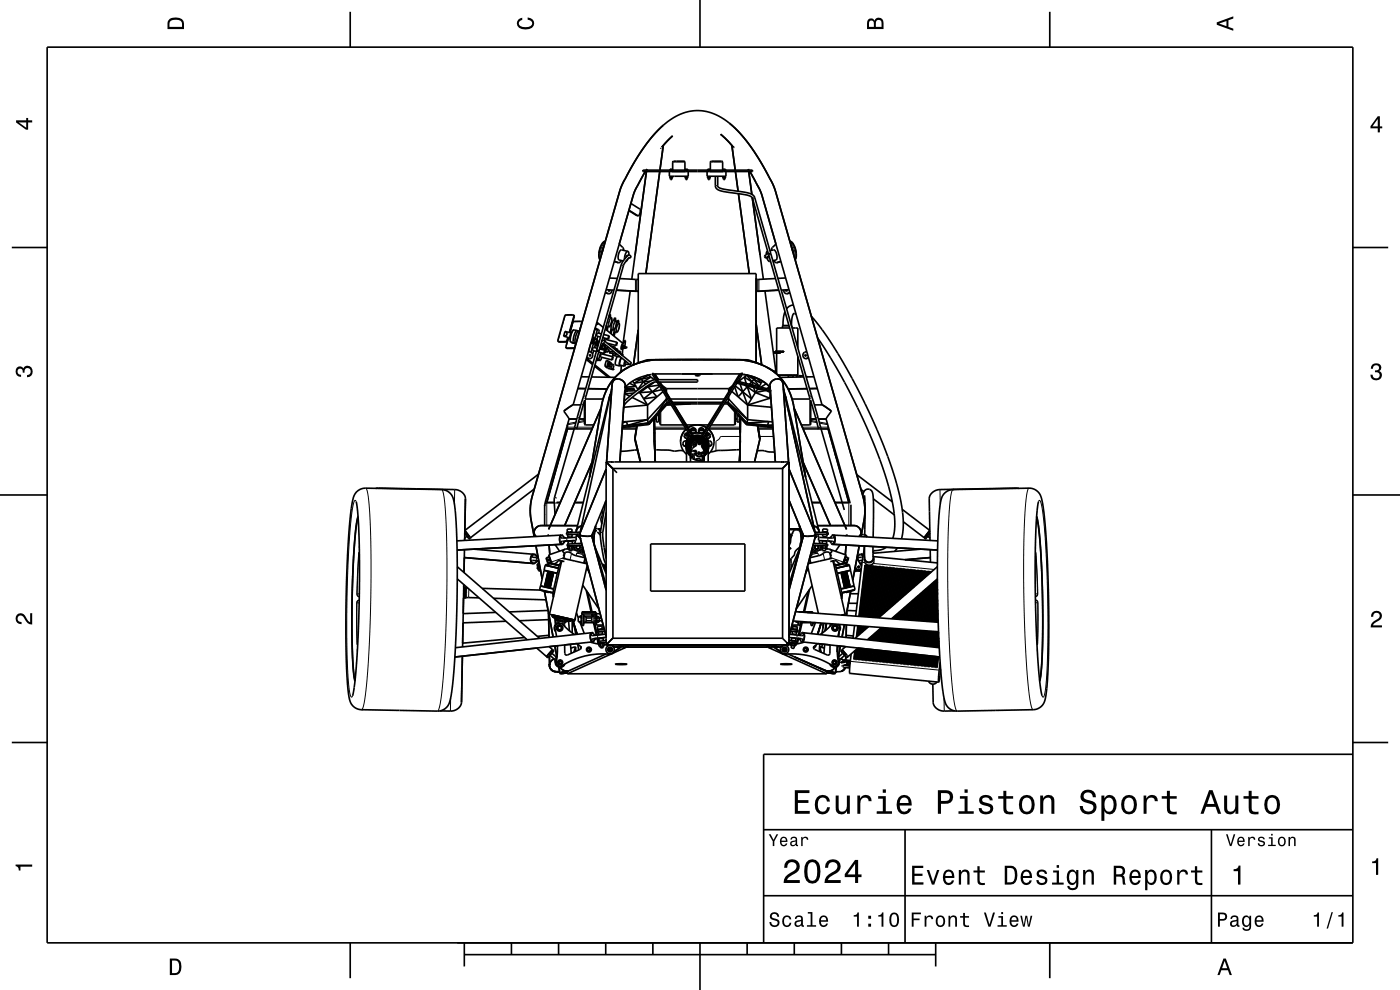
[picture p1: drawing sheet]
<svg xmlns="http://www.w3.org/2000/svg" width="297mm" height="210mm" viewBox="0 0 297 210" stroke-linecap="round" stroke-linejoin="round" font-family="sans-serif">
<g fill="none" stroke="#000" stroke-width=".35">
<path d="M10 10h277v190h-277zM74.3 2.5v7.5M148.5 0v10M222.7 2.5v7.5M136.4 36.1h23.2v.3h-23.2zM136.9 36.4l-2.4 4.6-3.1 10.8M137.1 36.4l-3.1 22.8M137.2 35.8v.3M140 36.4l-3 21.6M140.3 31.4l-.2 .2M140.7 30.9l-.7 5.2M142 36.4v1h4v-1"/>
<path d="M142.1 36.1v-.2h.6v.2M142.1 37.7h.6M142.1 37.4v.3M142.2 37.8v.3h.3v-.3M142.4 35.9v.2M142.4 37.4v.3M142.6 36.1v.3M142.7 37.4v.3M142.7 28.8l-2.3 2.4M142.7 36.1v-1.7l.2-.2h2.3l.1 1.9M145.3 37.7h.6M145.3 37.7l.5 .1"/>
<path d="M145.3 36.1v-.2h.6v.2M145.3 37.4v.3M145.4 36.1v.3M145.5 37.8v.3h.3v-.3M145.6 35.9v.2M145.6 37.4v.3M145.9 37.4v.3M145.9 37.7l-.1 .1M150 36.4v1h4v-1M150.1 37.7h.6M150.1 36.1v-.2h.6v.2M150.1 37.4v.3"/>
<path d="M150.2 37.8v.3h.3v-.3M150.4 35.9v.2M150.4 37.4v.3M150.6 36.1v.3M150.7 37.4v.3M150.7 36.1v-1.7l.2-.2h2.3l.1 1.9M151.8 37.4v2a1.59 1.59 0 0 0 1.7 1.2l3.8 .6a2.7 2.7 0 0 1 2.3 .8l12.3 42.6M152.3 37.4v2a1.25 1.25 0 0 0 1.3 .7l3.8 .6a3.2 3.2 0 0 1 2.6 1.1l19.1 66.4M152.9 28.5l2.7 2.7M153.3 37.4v.3M153.3 37.7h.6M153.3 35.9h.6v.2"/>
<path d="M153.4 36.1v.3M153.5 37.8v.3h.3v-.3M153.6 35.9v.2M153.6 37.4v.3M153.9 37.4v.3M155.3 30.9l.7 5.2M156 36.4l.6 4.2M158.8 35.8v.3M158.8 36.4l.7 4.8M159.1 36.4l2.4 4.5 3.1 10.9M2.5 52.5h7.5M127.4 52.2a3.5 3.5 0 0 0-.1 2.9"/>
<path d="M127.4 52.2h.1M128.1 52.5l-.4 1.1M128.4 51.2l-.5 .2-.5 .8M129.3 59l1.7 .1M130.3 55.5l.5 .1M130.3 55.4l.9 .3M130.8 55.6h.1M130.8 55.6l.4 .1M131.2 55.7h.1M131.4 51.8l-9.8 34.1M131.4 51.8l.7 .7 .2 .6M131.5 59.1l3.9 .2"/>
<path d="M131.8 55.3l-.3 .3-.3 .1M133.2 53.3l-1.3-.3a1.69 1.69 0 0 0-.6 2.1l.9 .3M133.2 53.3l.2 .2v.6M133.2 53.3a1.67 1.67 0 0 0-.7 1.7M133.2 54.9l-.4 .6M133.2 54.2h-.3l-.1 .4M133.4 54.7a.34 .34 0 0 0 .4-.2 .34 .34 0 0 0-.2-.4 .34 .34 0 0 0-.4 .1l-1 1.1-.4 .8-14.2 49.4 .2 3.6M133.4 44.7l1.9 1.1M133.4 44.6l1.9 1.2M133.5 54.6l-.8 .9-.4 .8-5.3 18.2M133.8 43.2l1.9 1.1a1.21 1.21 0 0 1-.4 1.5M156.7 41.1l2.3 16.9"/>
<path d="M159.6 42l2.3 17.2M162.7 54.5h.1M162.7 54.7l.3 .6 .3 .2M162.9 53.3l-.3 .2v.5M163 53.7l-.6 .4a.37 .37 0 0 0-.1 .5 .37 .37 0 0 0 .6 .1l.2-.1v-.3M163 53.9l.5-.1zM163.1 54.2l-.4 .3M163.3 53.2l.8-.2a1.67 1.67 0 0 1 .5 2.1l-.7 .2M163.4 55.3l-.1 .2M163.5 55.4l-.2 .1M163.5 53.8h.1M164.2 55.3l.3 .3 .3 .1"/>
<path d="M164.5 59.1l-4.1 .2M164.6 51.8l9.8 34.1M164.6 51.8l-.8 .8-.1 .5M164.8 55.7h.1M165.1 55.6l-.3 .1M165.2 55.6h-.1M165.7 55.4l-.9 .3M165.7 55.5l-.5 .1M166.7 59l-1.7 .1M167.6 51.2a3 3 0 0 1 1.3 3.3l-.2 .6M167.9 52.5l.3 1.1M287 52.5h7.5"/>
<path d="M119.6 71.3l.9 .3M119.9 70.3a.53 .53 0 0 1 .4 .7 .53 .53 0 0 1-.7 .3M119.9 70.3l1.3 .3M119.9 70.3l-.3 1M120.5 71.6h.1M120.5 71.6l.4 .1M120.6 71.6l-.5 2.1 .2 .2 1.6-.1M120.9 71.7v.1M121.2 70.5l-.3 1.2M121.3 72.7l.9 .2M121.3 72.6v.1M121.5 72.7h-.2"/>
<path d="M121.7 66.8h-1.6l-.3 .2-1.5 5.2 .3 .3h1.5l.3-.2M121.7 66.8h.1M121.7 66.8l.1 .4-1 3.3M122.2 72.8h-.1M122.3 70.1l-.5-.1a2.25 2.25 0 0 0-.7 2.5l.6 .2M122.8 70.2a2.87 2.87 0 0 0-.7 2.6M122.8 70.2a.7 .7 0 0 0-1 .8l-.2 1.4 .1 .3 .4 .1M122.8 70.2l.1 .3M123.3 79.9l1.7 .1M123.4 68.2h-1.6l-.3 .2M123.4 68.2h.1M123.4 68.2l.1 .1"/>
<path d="M124.4 76.2l1.3 1.1M124.4 76l1.4 1.1M124.5 75.9l.5 .2M124.8 74.5l.6 .2M124.9 76l.2 .1M125 76.1h.1M125 75.3h.3v.2h-.2zM125.1 75.2v.3M125.3 74.7h.1M125.4 74.7a.72 .72 0 0 1 .3 .8 .72 .72 0 0 1-.6 .6M125.4 74.7h.1M125.4 72.7l.5 .2"/>
<path d="M125.4 72.6l.5 .1M125.4 72.5l.4 .1M125.5 80l5 .1M125.6 72h.3M125.7 71.6h.4M125.8 72.6v.1M125.8 72.7h.1M125.9 72l-.1 .6M125.9 72.7v.2M125.9 72.9l-.5 1.8M125.9 74.4l-.2 .7M126.1 71.6v.1"/>
<path d="M126.1 71.6l-.2 .4M126.1 72.6v.5h.3M126.1 72.5l-.3 .2M126.1 77.7l2.9 2.3M126.2 69.8l.5 .1M126.2 77.4l3.2 2.6M126.2 69.7l.7 .2M126.2 71.9v-.2a.62 .62 0 0 0-.4 1M126.3 73.3l.4 .1M126.3 69.5l.3 .3M126.3 73.2l-.2 .5M126.3 73.2l.3 .1"/>
<path d="M126.3 72h.4M126.3 73.1v.1M126.4 72.6v.5M126.5 68.8l.2 .1M126.6 76.2l.4 .4v-.2M126.6 68.6h.2M126.6 74.4l.4 .1M126.6 74.4h.1M126.6 73.3h.1M126.6 76.3l.7 .1M126.6 72h.1M126.6 68.3l1.4 1.1"/>
<path d="M126.6 76l.5 .1M126.6 72l-.1 .6M126.6 72l-.4-.1-.2 .3v.3l.5 .1M126.6 72.7h.1M126.6 73.3l.1 .1M126.7 72v.6l-.3 .5M126.7 72h-.1M126.7 72.7l-.1 .6M126.7 73.9l-.8-.2-.2 .2v.5l.8 .2M126.7 69.9l-.5 1.9M126.7 73.3v.1M126.7 72.3h.2"/>
<path d="M126.8 68.6l-.1 .3M126.8 71.4l-.2 .6M126.9 72.3v.1M126.9 72.3l-.2 .4M126.9 73.2l-.2 .1M126.9 69.9h-.2M126.9 69.9l.2 .4-.1 .4M126.9 72.4l.2 .2-.2 .3v.3M126.9 72.4l-.2 .4-.1 .5M127 74.7l1.2 .3M127 74.5h.1M127 74.5l-2.9 10.1"/>
<path d="M127.1 76.1l.2 .3M127.3 73.9l.2 .1M127.4 74.8l-.3 1.3M127.5 74h.1M127.5 74l.1 .1M127.5 73.5v.5M127.6 73.5l-.1 .5M127.6 74.1h.1M127.6 74.1l-.4-.1 1.1 .3M127.6 70.8l-.8-.2-.2 .3v.4l.8 .2M127.6 75.8l-.1 .6h-.2M127.6 72.4l.3-.2 .3 .1 5.6 4.5 .1 .3-.3 .2-1-.1v-.4l.3-.1"/>
<path d="M127.8 73.9l-.1 .2M127.8 73.9l-.3 .1M127.8 73.1l.1 .2M127.9 71.6l1.1 .3M127.9 74.9l-.1 .2M127.9 73.2l.1-.4 5.5 4.4M128 73.3l.4 .1M128.1 74l-.1 .2M128.1 71l1.1 .2M128.1 72.7l-1.1 1.8M128.3 72.4l.2-.4 2.4 .6M128.3 74.8h.1"/>
<path d="M128.3 77.6l.7 .5 1.2 .3M128.3 71.7l-.1 .6M128.3 73.4h.1M128.3 77.6l1.2 .3M128.3 74.7l-.1 .3M128.3 73.4l-.1 .6M128.3 73.4l-.4-.1-.2 .3v.3l.5 .1M128.3 74.7l.1 .1M128.3 74.3l-.1 .7M128.3 74.3v.4M128.3 74.3h.1M128.4 74h.1"/>
<path d="M128.4 73.4l-.1 .9M128.4 73.4h-.1M128.4 69.8l3.7 3M128.4 73.1l-.1 .2M128.4 74l-.1 .3M128.4 74.7v.1M128.4 62.1l.7 .2zM128.4 73.6l.2 .1M128.4 77.7l.4 .3M128.6 61.5h1.6M128.6 73.7v.1M128.6 73.7l-.2 .3"/>
<path d="M128.6 74.6l-.3 .1M128.6 74.6h.1M128.6 68.9l.1 .3M128.7 69.2l.1 .1M128.7 69.2l-.1 .8M128.8 71.8l-.1 .3M128.8 74l-.3-.2-.2 .5M128.8 69.3h.1M128.8 69.3l-.1 .7M128.8 72.8l1.9 .5M128.9 77.3l.3 .1M128.9 77.3v.2l.3 .1"/>
<path d="M128.9 69.3l-.1 .8M129 73.6l-.2 .4M129 77h.4M129 77l.3 .1M129 77l-.1 .3M129 77.5v.1M129.1 76.6l-.3 .9 .8 .2M129.1 76.6l-.5-.1-.3 1.1M129.1 76.6h.1M129.1 76.6l.6 .6M129.1 74.5l1 .2M129.1 61.5l.1 .3 .1-.3"/>
<path d="M129.1 67.3h.3M129.1 67.3h.1M129.1 74.1l-.4-.1-.1 .2v.4l.4 .1M129.1 74.1l-.1 .6M129.2 71.2l-.2 .7M129.2 66.9l-.1 .4M129.2 77.5v.1M129.2 77.4v.1M129.2 61.5v.3M129.3 77.5l-.1 .1M129.3 77.1l-.1 .3M129.4 74.8l1.3 .4"/>
<path d="M129.4 66.7h.1M129.4 66.7l-.1 .1M129.4 74.5v.4h.1M129.4 66.7l.1 .2-.1 .4M129.4 77l-.2 .5M129.4 77l-.1 .1M129.4 77.4v.1M129.4 77l.1 .2M129.4 77.5h-.2M129.4 77h.1M129.4 67.3l.2 .1a1.75 1.75 0 0 1-.5 1.9h-.3M129.5 77.1l.4 .1"/>
<path d="M129.5 77.2h.1M129.5 77.2l-.1 .3M129.5 77.2l-.1 .2M129.5 73.4l.9 .2M129.5 77.9l.7 .5M129.6 77.7l-.1 .2M129.7 69.8l.1 .1M129.7 69.8l-.2 .8M129.7 69.8l-.2 .9M129.8 61.5l-.1 .5-.6 .3M129.8 69.9l.4 .1M129.8 69.9l-.2 .9"/>
<path d="M129.9 77.2l-.2 .6-.1-.1M129.9 77.2h.1M129.9 77.2l.3 .3-.1 .6 .1 .1v.2M130 75.3l1.3 .4M130 75v.4h.2M130 75.7l-2.4-.6-.2 .2v.4l2.5 .7M130 75.7l-.1 .7M130.1 74.5v.2M130.2 67.9l-.4 .6-.2 1.3M130.2 67.9l.4 .1a1.86 1.86 0 0 1-.4 2M130.2 67.9l.2-.5 .2 .1-.1 .5M130.2 74.6l-.1 .1"/>
<path d="M130.3 69.9v.4M130.4 70.3l.1 .2M130.4 70.3l-.3 .9M130.4 70.3l-.2 .9M130.4 73.6v.5M130.4 73.6l-.2 .3M130.5 73.9l.5 .1M130.5 74.1l.5 .2M130.5 70.5l-.2 .8M130.6 74.2l.2 .1M130.6 77.4l.9 .2M130.6 74.9l.1 .3"/>
<path d="M130.7 77.4h-.1M130.7 74.2h.1M130.7 74.3l.1 .1M130.7 74.3v.1M130.8 61.6l4.3 .2M130.8 61.5l4.3 .3M130.8 74.2h.1M130.8 75l-.1 .2M130.8 74.4h.1M130.8 74.3h.1M130.8 74.3v.1M130.9 68.4l-.1 .1"/>
<path d="M130.9 68.4l.3 .1a1.74 1.74 0 0 1-.5 2h-.2M130.9 68.4l.1-.5 .3 .2-.1 .4M130.9 72.6l-.2 .7M130.9 74.3v.1M131 74v.3M131 74l-.2 .2M131 75.6l-.4 .9v.9M131 74.4h-.1M131 74.4l.6 .2M131 74.3v.2l.4 .2M131 74.3v.1M131 74.3h-.1"/>
<path d="M131.1 74.7h.3M131.2 74.7h.1M131.3 75.4v.3M131.3 74.8l.2 .1M131.4 75.6l.2 .1M131.4 74.8v.1M131.4 74.7l.1 .1M131.4 74.7h.1M131.4 75.6l-.1 .1M131.5 74.8v.1M131.5 74.7v.2M131.5 74.7v.1"/>
<path d="M131.5 79v.1M131.6 74.6v.5l.5 .1M131.6 74.6l-.1 .1M131.7 77.5l-.2 .1M131.7 78.8v.1M131.7 78.8l-.2 .2M131.7 78.8h.1M131.8 75.2l.2 .1M131.8 78.7l-.1 .1M131.8 78.7h.1M131.8 75.9l-.4 .9 .1 .8M131.8 78.7l.1 .1"/>
<path d="M131.8 77.5l-.1 1.3M131.9 75.3h.1M132 75.3l.2 .1M132 75.3h.1M132 76a1.25 1.25 0 0 0-.5 1.4l1 .3M132 73.7l.3 .1M132 73.7l.4 .2M132 75.4h.1M132 73.4l.4 .1M132 73.4v.3M132.1 75.2h.1M132.1 75.2l-.1 .1"/>
<path d="M132.1 78.7h-.3M132.1 75.3l.1 .1M132.1 73.9l-.1 1.3M132.1 75.2l.1 .2M132.1 75.2v.1M132.2 73.9l-.3 .2M132.3 73.8l.1 .1M132.4 73.5l-.1 .3M132.4 73.9h.1M132.4 73.4v.5M132.4 73.4l.2 .1M132.4 73.4v.1"/>
<path d="M132.4 73.4h.1M132.5 73.3l-.3-.1-.2 .2M132.5 73.3l-.1 .1M132.5 73.8l-.1 .1M132.5 73.5v.3l.4 .1M132.6 73.5l.3 .1M132.6 73.5h-.1M132.6 76.5l-.2 .7 .1 .5M132.7 72.2l-.6 1-.2 .9M132.7 72.2h-.2l-.5 .8a.72 .72 0 0 0-.1 1.1M132.7 72.2l-.2 1.1M132.8 77.2l-.3 .5"/>
<path d="M132.9 76.7h.1M132.9 73.6v.3M133.1 78h.1M133.1 78l-1.3 .7M133.2 77.9l-.1 .1M133.7 61.7l-1.5 11M134.5 77.4h-.1M134.5 77.4h-.2M135.1 61.8h.3M135.4 70l-1 7.4M135.8 76.8h.2M135.8 76.8l-1.3 .6"/>
<path d="M135.8 76.8l-.1 .1M136.4 76.8h-.6M137.2 76.4h1M137.2 76.4h.7M137.2 76.4l-1.4 .4M137.4 76.3l-.2 .1M137.4 76.3l.9 .1M137.4 76.3h21.1M137.5 79.6h.1M137.5 79.6l-3 1.7M137.5 79.6l-.4 .1M137.5 79.6l.6 .4"/>
<path d="M138.1 80l.7 .6M138.1 80l-1.6 1M138.1 80l-2.1 .4M138.2 79.4l-1.7 .4-1.6 .6-1.2 .8-1.1 1M138.3 79.3h.1M138.3 79.3l8.3 13.4 .3-.1M138.6 79.1v.1M138.6 79.2l8.3 13.4M138.6 79.2l-.3 .1M138.9 79.3l.8 1.2M139 79.7l.5 .8M139 79.7h.1"/>
<path d="M139 79.7l.6 .8M147.5 79.3v.3a.55 .55 0 0 0 .6 .2 .55 .55 0 0 0 .4-.5M147.8 79.6h.4zM156.9 79.7l-.1 .1zM156.9 79.7h.1M156.9 79.3l-7.9 12.9v.4M157.3 79.2l.2 .1M157.3 79.2l-8.3 13.4M157.5 79.4h-19.1M157.5 79.3l-.9 1.6M157.7 79.4a9.4 9.4 0 0 1 5.7 2.8M158.4 79.6l-1.6 1.2"/>
<path d="M158.4 79.6l1.1 1.4M158.4 79.6l3.1 1.7M158.5 79.6h-.1M158.5 76.3l-.6 .1M158.5 76.3l-.8 .1M158.5 76.3l.3 .1M158.8 76.4h-.8M158.8 76.4l1.4 .4M159.5 79.8l1.6 2.2M159.6 76.8h.6M160.2 76.8h-.2M160.2 76.8l1.3 .6"/>
<path d="M160.4 76.9v-18.9h-25v19M160.4 61.8h.3M160.4 68.7l1.2 8.7M161.5 77.4h.1M161.5 77.4h.2M162.3 61.7l2.4 17.6M162.7 77.9l.2 .1M162.9 78h.1M162.9 78l1.3 .7M163.9 78.7h.3M164 74.7h1.6M164 74.9h.2"/>
<path d="M164.1 74.9h1.4M164.2 78.7l-.1 .1M164.2 78.7v.1M164.2 78.7h.1M164.2 78.8h-.1M164.2 78.8l.3 .2M164.2 78.8v.1M164.4 74.7v-.2h1.4h.5v.2M164.5 79l-.1 .1M164.5 79v.1M164.8 74.9v4.4M164.8 74.9h.4z"/>
<path d="M165 79.6h4.3M165 79.6h2.2M165.2 61.5l-4.5 .3M165.2 61.6l-4.5 .2M165.3 74.7h1M165.5 74.9h.1M165.5 74.9h-.7M165.6 74.7h.7M165.6 74.7v.2M166.3 61.5l.2 .7 .4 .1M166.5 66.1l-.3 1.2-.1 1.8M166.8 61.5l.1 .3"/>
<path d="M166.9 61.5v.3l-.2-.1 .1-.2M167 62.3h-.1M167.2 79.6h1M167.2 79.6v.4M167.4 69.1h-1.4v.5M167.4 61.4l-1.7 .1M167.5 69.6h-2.7v4.9M167.6 62.1l-.6 .2M167.6 62.1l-.7 .2M167.9 69.1l.1 .3M167.9 69.1h.1M168 69.6h1.3v4.2"/>
<path d="M168.2 79.6v.4M168.3 64.7l-.7 .2-.7 .6M168.9 66.7l-.5-.2-.2 .3-.3 2.3M169.3 79.6h-1.1M169.3 75.6v4M169.4 79.7l.5 .3M169.4 79.7l-.5 .3M169.4 79.7l1 .1M170.5 80l-5 .1M170.9 75.2l.1 .1-.1 .3-.1-.3zM170.9 75.2l.1 .3M171 79.8l.4 .1"/>
<path d="M171.1 76.1l.4-.2zM171.1 74.6a.8 .8 0 0 0-.7 .4 .8 .8 0 0 0 .1 .9l.6 .2M172.1 67.1l2.7 3.4 3 4.5 3.2 5.8 3.4 6.6 2.5 5.7 2.2 5.9 1.5 5 .8 4.2a15.8 15.8 0 0 1-.2 6.1M172.7 79.9l-1.7 .1M173.4 71.7l2.6 3.9 3.2 5.5M118.5 96.6l.2 .4M118.5 96.5l.3 .1M118.6 97.2l-.4 .3M118.9 96.2l-.2 .8M118.9 96.2h.1M119 94.9l.1 .5M119.1 95.2l-.3 .5"/>
<path d="M119.6 87.2l1.1 1.7M119.6 87.2h.1M119.6 93.7h-.3M120.3 90.3h.1M120.4 90.1h.1M120.4 90.1v.9M120.4 91l-4.4 15.6M120.4 91h5.2M120.7 88.9l-5.2 18.4M120.7 88.9h1.7M122.9 88.9h1.1M123.2 85.9h-1.7l-1.9 1.3"/>
<path d="M123.7 85.9h.3M123.7 85.8l-1.4 5.2M124 85.1l-.3 .7M124 84.8v5.1l.2 .2h1.8M124.2 84.6h3.7M124.3 82.4h-1.7l1.6 .1M124.8 82.5h4M125 99.4l.3 .2M125.6 98.1l-5.8 13.4M127.5 86.5l-11.1 25.8M128.6 98h1.4M128.6 99.5l-5.6 13.7"/>
<path d="M128.6 99.4l-.1 .2M128.6 98v38.8M128.6 98l2.3 2.3M129.5 83.6l-7.2 28.8M129.8 82.4l-6.8 30.8M130 98h.1M130 98h36M132 91h3M132.1 89.7l.8-.3 .2 .8M132.4 85.2l.4-.5a23.8 23.8 0 0 1 5.9-4.1l9.3-.1v.5l-9.2 .1a26.6 26.6 0 0 0-6 4.4l-.4 .5-.1 .6M132.5 83.5h.1M132.6 82.8l-1.1 15.2"/>
<path d="M132.6 83.1v.4M132.6 82.4v.2M132.6 82.4l2 .1M132.6 83.5l1 .6M132.6 83.5l-.1 .1M132.6 82.4h.1M132.6 82.4v-.6a1.4 1.4 0 0 0-1.2-1.4 1.4 1.4 0 0 0-1.5 1.1l-1.2 16.5M132.6 82.3l.2 .1M132.7 82.1l.5 .3M133.1 90.2l-1.1 .2M133.2 82.9l-.7 .2M133.6 81.3l1.3 .7-2.2 .1"/>
<path d="M134.1 84.3l3.3 1.6M134.2 80.8l.3 .5M134.5 83.4l-1.9 .1M134.5 81.3l.8 1.3M134.5 82.8l.4 .2M134.6 82.5v.3l-.3 .1h-1.7v-.3M134.6 82.5l-2 .1M134.7 93.3l1.1 4.7M134.7 93.1l1.2 4.9M135.1 90.3l-.4 3M135.2 90.3l-.5 3M135.2 95.4l-3.6 .3"/>
<path d="M135.3 82.6l.1 .1M135.5 83.2l.2 .1M135.5 82.6h-.2M135.6 83.1l.1 .2M135.7 80.1l.3 .3M135.7 83.3l1.7 2.6M135.7 83.3h-.3M136 80.4l-1.3 .2M136 80.4l1 1.1M136.5 81l-2 .3M136.5 81l-1.2 1.6M137.3 81.9l.2 .1"/>
<path d="M137.4 85.9v3.1M137.4 89l-5.3 .5M137.4 85.9l-5.1 .5M137.4 89l-4.3 1.2M137.4 89l.1 .7M137.5 82l.9 1.1M137.5 82l-.7 .2M137.5 82l-1.8 1.3M137.5 89.7l-5.5 .7M137.5 89.7l-4.3 .8M137.5 89.7l.2 .4M137.7 90.1l-5.7 .6"/>
<path d="M137.9 80.9l-1.4 .1M138.4 83.1l1 1.1M138.4 83.1l-2.7 .2M138.8 88.8v3.2v-.1M138.8 88.9h.4M138.8 91h6.7M138.8 81.1l-1.3 .9M138.8 91.8v-.1v2.1M138.8 93.6v-.2l.2 4.6-.2-4.2M138.8 93.6v.2M138.9 95.4l2.5 .1a8.6 8.6 0 0 0 3.3 .1l.3 .1M139.4 84.2l-2 1.7"/>
<path d="M139.6 87.9l-1.9 2.2M139.7 88.9h.3M139.7 87.8v1.7h-.5v-1.2M139.8 81.7l-2.3 .3M139.9 81l.7 1.4-.1-.2M139.9 81.9l-3.3 2.7 2.8-.4M140 87.5l.1 2.6h4.9M140 81l6.9 11.2v.4M140.3 81.6l1.6 2.6-.6-.7zM140.4 82.7l-2 .4M140.4 81.7l1 .7M140.6 83.1l-1.2 1.1"/>
<path d="M141.4 82.4h13.2M141.4 82.4l-.5 .1M141.4 82.4l-.4 .3M141.4 82.4v.9M141.4 84.6l-4 4.4M141.4 84.6l-1.9 2.9-1.8 2.6M141.4 84.6l.1 .7M141.4 84.3v.3M141.4 84.6h.2M141.5 85.3l-4 4.4M141.5 85.3l-1.9 2.6M141.5 85.3h.5"/>
<path d="M141.5 85.3l.1 .4M141.6 85.7h.7M141.6 85.7l-2 2.2M141.9 84.2h.1M141.9 84.4l.6 .7 1 2zM141.9 84.4h.1M142.2 84.6h11.4M142.3 85.8l-.8 .1M142.4 85.9h-1M142.7 85.3h10.5M142.9 85.7h10.1M143.2 86.3l1.6 2.7-.5-.7z"/>
<path d="M144.4 93.7l.3 1.4 .9 1.2M144.4 93.6v.1M144.8 88.9v.1M144.8 89.2l.2 .3M144.8 89.2h.1M144.9 89.2l.5 .7 1.1 1.9-.1-.1M144.9 94.1a.6 .6 0 0 0 .6 .6 .6 .6 0 0 1-.6-.6zM145.1 85.7l-2.2 .1M145.2 92.4a.6 .6 0 0 0 .7 .6M145.2 92.4l.2 .5 .4 .1M145.5 92.2l.3 .3 .3-.3M145.5 92.2l.3-.3 .3 .3"/>
<path d="M145.5 92.1l.2 .1 .3-.1M145.5 94.7a2.4 2.4 0 0 1 2.4-2.4 2.4 2.4 0 0 1 2.4 2.4M145.5 94.7a2.37 2.37 0 0 0 1 1.9v-.2M145.5 94.7a2.37 2.37 0 0 0 1.2 2.1M145.6 91l-.9 1.2-.3 1.4M145.6 91l-.9 1.2-.3 1.5M145.6 90.1h2M145.6 93.5a.6 .6 0 0 0-.7 .6M145.6 95.4v2.6M145.6 95.4h.1M145.6 95.4l.3 .7 .6 .7M145.8 94.7a2.09 2.09 0 0 1 2.9-1.9 2.09 2.09 0 0 1 .7 3.4"/>
<path d="M145.8 94.7a2.08 2.08 0 0 0 .7 1.5l-.5-.8zM145.8 94.7h.1M145.9 96.1l.6 .6M145.9 96v.1M146 90.7a3.6 3.6 0 0 1 3.9 0M146 94.4v.1M146.1 95.1v.1M146.1 94.8l.1 .3M146.1 94.8v.1M146.1 94.1h.1M146.1 94.1l.3 .1M146.1 92a.6 .6 0 0 0-.6-.1 .6 .6 0 0 0-.3 .5"/>
<path d="M146.2 95.2l-.2-.4 .2 .4M146.2 95.5h.2M146.2 95.1h.1M146.2 95.5l.2 .3M146.2 93.9l.2 .1 .2-.3-.2 .2M146.3 94.4h-.3M146.3 94.8h-.3l.1 .2v.2l.2-.1M146.3 94.5l-.3 .1M146.3 94.2v.3M146.3 94.5h.1M146.3 95.5l.2 .2M146.3 94.8a1.6 1.6 0 0 1 1.6-1.7 1.6 1.6 0 0 1 1.6 1.7"/>
<path d="M146.3 94.8l.2 .8M146.3 94.8a1.6 1.6 0 0 1 1.6-1.5 1.6 1.6 0 0 1 1.6 1.5M146.3 94.2v.3zM146.3 92.3l.1 .1a2.55 2.55 0 0 0-.9 2.3M146.4 93.8h-.2M146.4 95.4l.2 .2M146.4 95.4l.2 .3M146.4 93.6h.1M146.4 93.6l.2 .1M146.5 93.5l-.1 .1M146.5 93.6l-.2 .2M146.5 91.3a.6 .6 0 0 0 .6 .6 .6 .6 0 0 0 .6-.6"/>
<path d="M146.5 91.3a.6 .6 0 0 1 .6-.6 .6 .6 0 0 1 .6 .6M146.5 95.5h.1M146.5 95.4v.2M146.5 95.4a1.51 1.51 0 0 1 1.4-2 1.51 1.51 0 0 1 1.5 2M146.5 96v.4M146.5 95h.1M146.5 95.6h.1M146.5 95.6l.1 .1M146.5 97.2h.1M146.5 94.9v.2v-.1M146.5 95.7l-.2-.2 .2 .2M146.5 85.7l-3.5 .1"/>
<path d="M146.6 94.9l-.1 .5M146.6 96.9l-.1 .3M146.6 96.8v.4M146.6 95.7l-.2 .2M146.6 91h1M146.6 94.7l-.1 .3M146.6 96.7v.5M146.6 96.7v.1M146.6 94.7h.1M146.6 96.8v.1M146.6 93.3l.2 .2M146.6 94.6l-.1 .3z"/>
<path d="M146.7 96.3l-.2 .3v1.4M146.7 96.3l.2 .3v.7M146.7 96.3l.4 .1M146.8 93.4l.2-.2-.2 .2M146.8 92.1a2.44 2.44 0 0 1 2.2 0M146.9 95.7l-.3 .2-.1 .5M146.9 95.7l.7 .2M146.9 97.3l1.4 .5h.8l.3-.1M146.9 94.2a1.37 1.37 0 0 1 1.5-.5 1.37 1.37 0 0 1 1 1.2M146.9 94.2l-.3 .7M146.9 97.3h.3M146.9 94.2l.3 .1"/>
<path d="M147 93.1l.1 .2M147 93.2l-.2 .3 .3-.2M147.1 96.4l.1 .9M147.2 92.9l.1 .3M147.2 94.3l-.1 .6M147.2 94.3h.1M147.2 97.3l1 .4 .8-.1M147.6 97.5l.5-.3a.54 .54 0 0 1 .6 .5M147.6 92.9l-.3 .1M147.6 93l-.3 .1 .3-.1M147.6 92.8l.1 .3M147.6 95.9a.72 .72 0 0 0 .3 .8 .72 .72 0 0 0 .9 0l.1-.3"/>
<path d="M147.6 96.2a.67 .67 0 0 0 .5 .6 .67 .67 0 0 0 .7-.2v-.1M147.6 96.1l-.5 .3M147.6 93l-.3 .1M147.7 91.3h-1.2M147.7 94.2l-.5 .2M147.7 95.6l-.8 .1M147.7 95.6l.1 .6 .7 .2h.4M147.7 95.6l-.1 .3M147.7 94v.5a2.1 2.1 0 0 0-1.2 1.5M147.7 94l.3-.2h.3l.4 .2 .2 .4M147.7 94l-.1 .5 .1-.3M147.8 93.9l-.5 .2-.1 .2"/>
<path d="M147.9 92.8v.2M147.9 93h.4h-.4M147.9 92.9l.3 .1M148.1 96a.24 .24 0 0 1 .3-.1 .24 .24 0 0 1 .1 .3zM148.1 94a.24 .24 0 0 1 .3 0 .24 .24 0 0 1 .1 .3l-.3-.1zM148.2 91.3a.6 .6 0 0 0 .6 .6 .6 .6 0 0 0 .6-.6M148.2 91.3a.6 .6 0 0 1 .6-.6 .6 .6 0 0 1 .6 .6M148.2 91.3h1.2M148.2 96l.3 .1M148.2 96l.2 .2 .1-.1M148.2 94l.3 .1M148.2 94l.1 .2 .2-.1"/>
<path d="M148.2 96h-.1M148.2 94l-.1 .1M148.3 92.9h-.4h.4M148.3 90.1h1.9M148.3 92.9v.2M148.3 91h1M148.5 96.1l.1 .1M148.5 94.1l.1 .2M148.5 93.1l.3 .1zM148.6 92.9l-.1 .2 .3 .2 .1-.2M148.6 93l.3 .2zM148.8 96.5l.2 .5-.1 .7"/>
<path d="M148.9 94.4v.4a1.92 1.92 0 0 1 .5 1.6M148.9 96.2l.4 .1M148.9 94.3l.2 .4M148.9 96.7h.1M148.9 96.7l.1 .9M148.9 96.7h.5M149 94.8v.2M149 97.6l.4 .1M149 94.8l.4 .1M149.1 94.7l-.1 .2M149.1 94.7l-.1 .1M149.1 93.4l.1 .2"/>
<path d="M149.2 93.3l-.2 .1 .3 .3 .2-.1M149.2 93.5l-.1-.1 .2 .3M149.2 93.6h.1M149.3 93.4l.1 .2M149.3 96.3l-.4-.4v.5M149.3 96.3l.1 .1M149.4 94.9v.5M149.4 95.7l.1 .1M149.4 96.7h.1M149.4 91.3h-1.2M149.4 96.4l-.1 .3M149.4 96.8v.9"/>
<path d="M149.4 95.4l-.1 .3M149.4 96.8v1.2M149.4 93.9l.2 .8v-.2M149.4 93.9a1.66 1.66 0 0 0-2.3-.6 1.66 1.66 0 0 0-.6 2.2M149.4 93.5h.1M149.4 93.9l.1 .3-.1-.3M149.4 93.5v.1M149.5 92.4a2.54 2.54 0 0 1 .8 2.3M149.5 95.4h.1M149.5 95.8l-.1 .1M149.5 92.3v.1M149.5 95.4h-.1"/>
<path d="M149.5 93.9l.1 .3M149.5 94.8l-.1 .7M149.5 95.1h.3M149.6 94.5l-.2 1M149.6 94.8l.2 .1M149.6 94.8h.1M149.6 93.8a1.9 1.9 0 0 0-2.7-.6 1.9 1.9 0 0 0-.4 2.8M149.6 93.8a1.88 1.88 0 0 1-.2 2.1M149.6 93.8l-.2 .1M149.6 95.2h.1M149.6 93.8h.1M149.6 95.2l-.1 .2"/>
<path d="M149.7 94.1v.1M149.7 91.9a.6 .6 0 0 1 1 .4 .6 .6 0 0 1-.7 .7M149.8 94.1l-.2 .1M149.8 95.1l-.2 .4 .1-.3M149.8 95.1l-.2 .4M149.8 94.2l-.3 .1M149.8 95.1l-.2 .5-.2-.2M149.8 94.5h.1M149.8 92.2l.3 .2 .3-.2M149.8 92.2h.1M149.8 92.1l.2 .1 .4-.1M149.8 94.4l-.2 .1"/>
<path d="M149.8 94.5v.3h-.2M149.8 94.7v.1M149.9 94.7a1.95 1.95 0 0 0-2.7-1.8 1.95 1.95 0 0 0-.7 3.1M149.9 94.7l-.1 .7-.4 .6M149.9 96.1l-.6 .6M149.9 96v.1M150.2 95.4l-.3 .8-.5 .6M150.2 95.4h.1M150.2 93.5l.6 .2 .2 .4M150.2 95.4v2.6M150.2 93.5h.1M150.3 91l.9 1.2 .3 1.5"/>
<path d="M150.3 94.7a2.37 2.37 0 0 1-1 1.9M150.3 94.7a.59 .59 0 0 0 .7-.6 .55 .55 0 0 1-.7 .6zM150.4 92.2l-.3 .3-.3-.3M150.4 92.2l-.3-.3-.3 .3M150.7 92.4v.1a.61 .61 0 0 1-.7 .5M151.5 93.7l-.4 1.5-.9 1.1M151.5 93.6v.1M153.6 85.7h.8M153.8 85.3h.6M154.3 84.6h.3M154.4 85.7l3.9 4.4M154.4 85.7l2.1 1.8"/>
<path d="M154.4 85.3l2.1 2.2M154.4 85.3v.4M154.4 85.3l4.2 3.7M154.6 84.6l-.2 .7M154.6 84.6l4 4.4M154.6 84.1v.5M154.6 82.4l.3 .3M154.6 82.4v.7M155.3 83l3.3 2.9M155.3 81.9l-.7 .5M156 81.8l1.6 1.3M156 87.5v2.4l-.2 .2h-4.9"/>
<path d="M156 88.9h.4M156.2 80.9v.3l.4 .2 6.7 1.7 .2-.2M156.2 80.9h.5M156.2 80.9l.5 .3 6.8 1.7M156.3 81.3l-7 11.4-.3-.1M156.5 87.5l2 2.2M156.5 81l.4 .1zM156.7 80.9l6.7 1.7 .1 .3M156.8 80.8l-.1 .1M156.8 80.8v.2M156.8 80.8l.3 .2M156.9 88.9h.1"/>
<path d="M156.9 88.4v1.1h-.5l-.1-1.6 2.2 1.8M156.9 81.1h.1M157 95.4l-4.6 .2-1.7 .3M157 81.5l.6 1.6M157 91.6v.3M157 91.9v1.8M157 91h-6.7l.9 1.2 .3 1.4M157 93.4l-.1 4.6M157 88.6v3.3M157.6 83.1l1 2.8M157.6 83.1l1.8 1.5M158.1 81.7l.4 .3"/>
<path d="M158.3 81.3l-.4-1.3 3.2 2M158.3 90.1l5.7 .6M158.3 90.1l4.5 .1M158.5 81.8v.2M158.5 89.7l4.6-.3-.3 .8M158.5 89.7l5.4 .7M158.5 89.7l-.2 .4M158.5 82l-1.9 2.2-.8-2.1M158.5 82l1.7 1.3M158.5 82l.9 2.6M158.6 89l5.3 .5M158.6 85.9l5.1 .5"/>
<path d="M158.6 85.9v3.1M158.6 89l-.1 .7M158.7 81.9l-.2 .1M159.4 81.7l.4 .1zM159.4 84.6l-.8 1.3M159.5 81l-.5 .5M159.5 81l.2 .7M159.8 81.8h.1M159.9 82.2l.3 1.1M160.2 83.3l-.8 1.3M160.2 83.3l3.1 1.2M160.3 80.1l-.8 .9"/>
<path d="M160.6 95.6h1.2l2.5 .3M160.7 82.6h.8M160.7 82.6l-.5 .7M160.7 90.3l.5 2.9M160.7 80.3l.8 1M160.8 82.4l-.1 .2M160.8 90.3l.4 2.9M160.9 91h3.1M160.9 82.5l-.2 .1M161.1 82h-.1M161.2 93.2l-1.1 4.8M161.5 81.3l-.4 .7"/>
<path d="M161.8 80.8l-.3 .5M162.4 82.8l-2.2 .5M162.5 81.4l-1.1 .7M162.7 90.5l1.3 .1M162.8 82.9l.6 .2M163.3 82.1l-.6 .4M163.3 84.5l.2 .1M163.3 84.5l-4.7 1.4M163.3 84.5h.2M163.4 82.3l-.5 .2M163.4 82.6l-.1-.8a1.4 1.4 0 0 1 1.3-1.4 1.4 1.4 0 0 1 1.5 1.1l1.2 16.5M163.4 83.1l-.1 1.4"/>
<path d="M163.4 83l1.1 15M163.9 90.1l-1.1 .1M166 98h.1M166 99.4h-36v36h36M166 99.4v36M166.2 82.4l6.7 30.6M166.5 83.6l7.2 28.8M167.4 98h-1.4M167.4 99.5l5.5 13.5M167.4 99.4v.2M167.4 98v38.8M167.4 98l-1.4 1.4"/>
<path d="M168 84.6h3.8M168.4 86.5l11.2 25.8M170.4 91h5.3M170.4 98.1l5.8 13.4M171.2 82.5h-4M171.7 82.4h1.7M172 85.1l1.7 5.9M172 84.8v5.2l-2 .1M172 85.9h.3M172 88.9h1.1M172.8 85.9h1.6M173.6 88.9h1.6"/>
<path d="M174.4 85.9l2 1.3M175.2 88.9l5.1 17.9M175.7 90.4v.6M175.7 91l4.4 15.6M176.4 87.2h.1M176.4 87.2l-1.2 1.7M177.1 96.2l.3 .8M177.5 97.4l.3 .2M179.2 81.1l3.2 6.3a74.7 74.7 0 0 1 7.3 21.7 12 12 0 0 1-.3 5.1M0 105h10M75.6 106.4a61.9 61.9 0 0 1 .6 11.4 194 194 0 0 1-1.3 29.2l-.1 .6M75.6 104.4l.8-.6 1-.2 16.3 .3a2.84 2.84 0 0 1 2.7 2.9 212.9 212.9 0 0 1 0 34.4l-.3 3.1a13.3 13.3 0 0 1-1 5.3 2.65 2.65 0 0 1-2.3 1.2l-16.1-.3a2.89 2.89 0 0 1-2.7-3 225.5 225.5 0 0 1 .3-37.6l.6-3.9 .2-.9z"/>
<path d="M76 109.5l-.1 .4a170.9 170.9 0 0 0-1 31l.4 3.6M76 109.7l-.5 2.4-.4 4.2-.4 11.2 .1 11 .2 3.8 .3 2M79.7 103.6l16.8 .2a2.25 2.25 0 0 1 2.2 2M98.5 118.3l14.6 1.2M98.5 116.6l-.1 4.9M98.6 113.1l.7 .9M98.6 112.5l1 1.3M98.7 113.3l-.1 .1v-.3l.7 1M98.7 105.8l-.1 8.8M98.7 105.8v2.7M99.1 113.7l-.5 .4M99.3 114.1l.2 .2"/>
<path d="M99.3 114v.1M99.5 114.3h.1M99.6 113.8l-.3 .2M99.6 113.8h.1M99.8 114v.1M100.5 116.5l12.7 1.1M113.1 119.5l.2 .1M113.2 117.6a1.12 1.12 0 0 0-.1 1.9M113.3 117.6l-.4 .2v.3l1.3 .2M113.3 117.6l.4 .2M113.3 117.6h.1M113.3 117.6h-.1"/>
<path d="M113.3 113.8l-.5-2.8a12 12 0 0 1 .4-6.7l18.1-63a40.1 40.1 0 0 1 5.1-9.7 18.7 18.7 0 0 1 8.6-7.6 10.4 10.4 0 0 1 10.7 2.9 42.3 42.3 0 0 1 8.9 14l18.3 63.9a12.1 12.1 0 0 1 .2 6.8l-.4 2.2M113.4 103.7l-13.9 10.6M113.4 119.5h-.1M113.4 117.6h.1M113.5 119.4l-.4 .1M113.5 119.4v.1M113.6 117.7l.1 .1M113.7 117.8l.5 .5M113.7 115.8l1.3 7M113.9 119h.4l-1.4-.1-.1 .3 .3 .3M114.3 100.6l-15.7 11.9 1.2 1.6M114.3 119.1h.1"/>
<path d="M114.3 119.1l-.2 .5M114.3 119.1l-.3-.1-.5 .4M114.4 119.7l-.4-.1-.1 .4 .6 .1M115.5 107.1v4.4M115.5 109v.1M115.7 119.9l2.8 .6M115.7 119.8l-.3 1.2M115.8 119.8l.2 .1M115.8 119.8h-.1M115.9 118.3l.4 1.2M115.9 118.3l.1 .1M116 118.4l.1 .4"/>
<path d="M116 118.4l.5-.2 .2 .4-.6 .2M116 106.6l-.4 .3M116 106.6h1.6M116.1 119.9h-.1M116.1 118.8v.2M116.1 119l.2 .4M116.1 119l.6-.2 .2 .4-.6 .2M116.3 113.3v.4M116.3 119.4v.1M116.4 117.7l.6 1.7M116.4 117.7l.5 1.6M116.5 115.7l.1 1.9"/>
<path d="M116.5 118.1l-.6 .2M116.7 111.5h-1.9a1.38 1.38 0 0 0-1.3 .8 1.38 1.38 0 0 0 .2 1.5M116.8 119.5l-.7 .4M116.8 119.5l-1 .3M116.8 119.3v.1M116.9 119.3l-.6 .2M116.9 119.3h.1M116.9 111.5h5.6M116.9 119.4h.1M116.9 119.4l-.1 .1M116.9 119.3v.1M116.9 119.3l.1 .1"/>
<path d="M117 119.4h.1M117 119.4l.5 .2M117.5 119.6l1.2 .3M117.7 100.4l-.4 .3M117.8 115.5l.9 1.4M118.1 106.6h.8M118.3 111.5h.1M118.7 119.9l-.5 1.7M118.7 119.9h.1M118.8 119.5l-.1 .4M119 113.5a1.53 1.53 0 0 0 .1 2M119 113.5l-22.1 1.2"/>
<path d="M119.1 115.5h.2M119.1 119.1l-.3 .4M119.1 119.1l-2.5 11.2 5.3 1.2 2.7-11.7M119.1 115.5l-22.1 1.2M119.1 113.5l-.2 .4 .4 .2M119.1 113.5l.3 .1M119.1 113.5h-.1M119.2 113.5h.1M119.3 114.1h.1M119.3 118.4l5.2 1.2M119.3 113.5l.1 .1M119.3 115.5h.1"/>
<path d="M119.3 119l-.2 .1M119.4 113.6l.3 .4 .4 .1M119.4 115.4h.1M119.5 115.3l-.2 .2M119.5 115.3h.1M119.7 118.3h.1M119.7 118.3l.2 .2M119.7 119.1l-1.2-.2-.5 .5-.5 .2M119.8 117.3a1.45 1.45 0 0 1 1.8 .4l2.5 .6M119.8 117.3l-.3 .4 .2 .6M119.9 116.5a.4 .4 0 0 0-.5 .3 .4 .4 0 0 0 .4 .5M119.9 116.5l-3.5 1.2"/>
<path d="M120.1 114.8l-.3 .1-.3 .4M120.1 116.4l-.2 .1M120.2 113l2.8-.1v.4l-2.8 .1zM120.4 115.8v.2M120.4 113.4l.1 .6 .4-.1M120.4 116l.1 .5h.3M120.4 116h.3l.1 .5M120.5 116.4h.1M120.5 116.4h-.4M120.6 114.9l-.1 .5M120.7 116.5l.1 .3h.5M121 114.8h.4l.1 .6"/>
<path d="M121 115.8l.6-.1v.2M121.3 116.4l-.5 .1M121.3 116.4l.1 .4M121.3 112.8v-.6l-1 .1 .1 .6M121.4 116.8h-.1M121.4 113.4l-.1 .5M121.5 114h-1l-.1 .1M121.5 113l-.1-.2-1.1 .1v.1M121.5 114.7l-.1 .1h-1M121.6 115.9v.5h-.3M121.6 115.9h-.3v.5M121.6 115.9l-1.2 .1"/>
<path d="M121.7 115.7l-.1 .5M121.8 114.7h-.8M121.9 115.7a.87 .87 0 0 0 .7 1.2 .87 .87 0 0 0 .9-1M121.9 106.6h1.8M122 115.1l-.2 .2M122.1 114.7l-.1 .6M122.1 114.7l-2.8 .1a.34 .34 0 0 0-.3 .3 .34 .34 0 0 0 .2 .4h.1M122.2 114l-.1 .7M122.2 114l-2.9 .1M122.3 112.4l-.1 .5M122.4 113.5v-.2l.2 .4M122.6 113.7l.7 .7"/>
<path d="M122.6 113.7l.5 .5M122.7 115.7l.3 .2v.3l-.3 .3-.2-.1-.3-.3 .3-.4M122.8 115.7a.42 .42 0 0 1 .2 .6 .42 .42 0 0 1-.7 .1 .42 .42 0 0 1 .2-.7M122.9 113.9l-.6-.6-.1 .7M123 113.5v.3M123 113.5a4.5 4.5 0 0 0 2.5 .1M123 113.2v.6M123 113.2v.3M123 113.8l5.6 21.2M123 113.2h.1M123.4 111.6l-.7 .3-.4 .5M123.4 115.3l-3.1 .1v.4l3.1-.1"/>
<path d="M123.6 116l-.2 1-1 .3M123.7 116.6v-.1l-.1 1.1 .5 .7M123.9 119.1l.2 .4M124.1 119.4v.1M124.1 119.5h-.1M124.1 118.3l-.2 1.2M125.1 101.2l2.5-15.1a11.4 11.4 0 0 1 10.7-9.7l18.2-.1a11.7 11.7 0 0 1 11.4 7.9l.5 1.8 2.5 15.2M125.5 113.6l3.1 11.6M125.5 113.6l3.1 10.5M125.8 113l-.2 .6M126.2 112.5l.4 .2-.4-.2M126.3 112.2a.8 .8 0 0 1 1.1 .8"/>
<path d="M126.3 112.2h.1M126.3 116.3l2.3 5.4M126.4 111.5l-.4 2.1v1.6M126.7 112.8l.7 .7M126.9 112.2h.6M127.1 112.3h.4M127.4 112.9a23 23 0 0 0 .6 5.4l.6 1.5M127.4 112.8l-.1 .2M127.7 108.3l.1 .9a2.27 2.27 0 0 0-.1 1.9M127.7 119.6l.9 .4M128 119.8h-.2M128 119.8h.1"/>
<path d="M128.2 116.4l.4 .8M128.3 119.9l.3 .6M128.5 106.4l-1.1 6.5M128.6 108.7l-.7 4.5 .7 5.3M128.6 106.1l-3.1 7.5M138 115.4h20v10h-20zM167.4 116.4l.4-.1-.4 .2M167.4 112.2h2.3M167.4 112.3h2.3M167.4 106.1l3 7.5M167.4 114.4h.1M167.4 112.8l.3 1.1"/>
<path d="M167.4 106.6h.2M167.5 106.3l-.1 .6M167.5 114.4h.1M167.5 113.4h.5M167.6 114.3l-.1 .1M167.6 114.3h.1M167.8 118.6v2M168.1 113.4l-.7 2.4M168.2 113l-.6 1.3M169.6 111.5l.3 2.2 .1 1.5M169.6 116.3l-2.2 5.4M169.8 112.7a.92 .92 0 0 0-1-.4 .92 .92 0 0 0-.7 .8"/>
<path d="M170 114.9l-.2 .3a1.54 1.54 0 0 1-.9 1.6l-.2 .1a2.69 2.69 0 0 1-1.1 1.9l-.2 .2M170.2 112.9l.2 .7M170.4 113.6l-3 10.5M170.4 113.6l-3 11.6M171.8 118.4l.2 1.1M172 119.3l-.1 .2M172.2 116.7l.1 .9-.5 .6M172.2 106.6h1.9M172.3 116.3l.2 .7 1 .3M172.6 115.3l2.9 .1v.4l-3-.1M172.6 111.6l.7 .3 .4 .5M172.9 113h.1"/>
<path d="M172.9 115.8v.4M172.9 112.9l2.8 .1v.4l-2.8-.1zM173 113.8l-5.6 21.2M173 113.3v.2M173 113.3v.5M173 113.5a4.5 4.5 0 0 1-2.6 .1M173 113.5v.3M173.1 115.7a.42 .42 0 0 0-.2 .6 .42 .42 0 0 0 .7 .1 .42 .42 0 0 0-.2-.7M173.2 115.7l-.4 .3 .1 .2 .4 .3 .3-.3v-.2l-.3-.3M173.4 113.7l-.5 .5M173.4 113.5l.2 .1 .1 .4M173.6 113.3v.2"/>
<path d="M173.6 113.3h.1M173.6 113.3v.1M173.7 112.4v.5v-.1M173.7 112.4v.6M173.8 114.7l.1 .6M173.9 115.1l.2 .2M174 115.7a.83 .83 0 0 1-.6 1.2 .83 .83 0 0 1-1-.8M174.1 115.7l.2 .5M174.3 116.2h.2M174.3 116.2l.2 .2M174.3 115.8v.4M174.4 113v-.2l1.2 .1v.1"/>
<path d="M174.5 116.2v.1M174.5 113.4l.1 .4 .7 .1M174.5 114.7l-.1 .6h1l-.1-.5M174.5 114.7h.1M174.6 114.7l.7 .1M174.6 115.8l-.1 .4M174.6 112.8v-.6l.9 .1v.6M174.6 115.3v.1M174.6 114.7h.1M174.7 113.8v.2M175.1 116.4h.6M175.1 116.4h.1"/>
<path d="M175.1 115.8v1h-.6v-.6M175.2 115.3v.1M175.2 114.7v.1M175.3 113.9v.2M175.3 113.9h.1M175.4 114.7l-.1 .1M175.4 115.8v.5l-.9-.1M175.5 113.4l-.1 .5M175.7 116.4l.2 .1M175.8 114.8l.3 .1 .5 .6M175.9 116.5a.4 .4 0 0 1 .6 .3 .4 .4 0 0 1-.4 .5M175.9 116.5l3.5 1.2"/>
<path d="M176.1 117.3a1.64 1.64 0 0 0-2 .4l-2.3 .6M176.1 117.3h.1M176.1 117.3l.2 .4-.1 .6M176.1 119.1l1.3-.2 .5 .5 .4 .2M176.2 118.3l-.2 .2M176.2 118.3h.1M176.5 115.4h.1M176.5 119l.2 .1 .5 .8M176.6 115.5h.1M176.6 114.1h.1M176.6 118.4l-5.2 1.2M176.6 114.1l-2.9-.1-.1 .5 .1 .2 3 .1 .2 .4-.3 .3"/>
<path d="M176.6 115.5l22.3 1.2M176.7 113.5h-.1M176.7 113.5a.34 .34 0 0 1 .2 .4 .34 .34 0 0 1-.3 .2M176.7 113.5l-.5 .5-.4 .1M176.7 113.5h.2M176.7 119.1l2.6 11.2-.8 .2 .3-.1M176.8 115.5h-.2M176.8 113.5l22.1 1.2M176.9 113.5a1.55 1.55 0 0 1-.1 2M176.9 113.5a1.54 1.54 0 0 1-.1 2M177.1 106.6h3M177.2 119.9h.1"/>
<path d="M177.2 119.9l.4 1.7M178.2 115.5l-1 1.4M178.3 119.6l-1.1 .3M178.4 100.6l.3 .2M178.9 119.4l-.6 .2M178.9 119.4h.1M178.9 119.3l.1 .1M178.9 119.3v.1M178.9 119.3h.1M179 119.4h-.1M179 119.4l.1 .1M179 119.3l.5 .2"/>
<path d="M179.1 111.5h-5.6M179.1 119.5l.7 .4 .3-.1M179.1 119.5l1 .3M179.2 119.3v.2M179.2 111.5h2a1.37 1.37 0 0 1 1.3 .8 1.37 1.37 0 0 1-.2 1.5M179.4 118.1h.1M179.4 113.7h.1M179.4 118.1l.5 .2M179.4 117.9v.2M179.4 117.7l-.5 1.6M179.4 117.7l-.5 1.7M179.5 115.6l-.2 2.1"/>
<path d="M179.6 119.4l-.1 .1M179.7 113.3v.4M179.7 119l-.1 .4M179.7 119l-.5-.2-.2 .4 .6 .2M179.8 118.8l-.1 .2M179.9 118.4l-.1 .4M179.9 118.4l-.6-.2-.1 .4 .6 .2M179.9 118.3l-.4 1.2M179.9 118.3v.1M180.1 106.6v.1M180.1 119.8h.1M180.2 119.8l.2 1.2"/>
<path d="M180.2 119.9l-2.8 .6M180.5 107.1v4.4M181.8 100.7l7.5 5.7M181.8 118.4l1 1.7M182.3 115.8l-1.4 7.3M182.5 119.7h.3M182.5 119.5h-.1h.4M182.6 117.6l.4 .2-.1 .3-1.1 .2M182.6 117.6l.5 .3M182.6 117.6h-.3l-.5 .6M182.7 103.8l.6 .5M182.7 113.4h.6"/>
<path d="M182.8 119.5l-.2 .1M182.8 119.5h.1M182.9 118.9h-.8M183 105.1a1.22 1.22 0 0 1 1.2-1.3 1.16 1.16 0 0 1 1 1.3v8.9M183.2 117.4l.1 .1M183.2 117.3l.1 .2zM183.2 117.3l.1 .2M183.3 116.9l.1 .2M183.3 113.4l.4 .2 .3 .3M183.3 113.4l.6 .5M183.4 115.8l-.2 1.7M183.4 105l.1 2.8-.1 5.6"/>
<path d="M183.4 115.8v1.4a1.8 1.8 0 0 0 .6 2 1.01 1.01 0 0 0 1.1-.3 1.01 1.01 0 0 0 .1-1.1v-.4M183.4 117.5l-.7 .1M183.4 117.9a.46 .46 0 0 0-.4 .7l-1.5 12.1M183.4 118.1v.4M183.5 119.8l-1.2 11M183.5 119.8l-1.3 11M183.5 119.8l.1 .4M183.8 119.9l-1.2 10.9M183.8 119.9l-1.3 10.9M183.8 119.9l.1 .4M184.1 119.9l-1.2 10.9M184.1 119.9l-1.3 10.9"/>
<path d="M184.1 119.9l.1 .4M184.4 119.9l-1.2 10.9M184.4 119.9l-1.3 10.9M184.4 119.9l.1 .4M184.7 119.9l-1.2 10.9M184.7 119.9l-1.3 10.9M184.7 119.9l.1 .4M185 120l-1.2 10.9M185 120l-1.3 10.9M185 120l.1 .4M185.2 117.2h.1M185.2 115.9v1.5"/>
<path d="M185.2 117.9l.1 .4M185.3 105.8l4.4 3.4M185.3 118.1l13.6 1.3M185.3 118.3l.1 .6a1 1 0 0 1-.9 1 1 1 0 0 1-1.1-.8v-.6M185.3 118.3a1 1 0 0 1-.8 1 1 1 0 0 1-1.1-.8M188.1 116.1l-1.2 .5-1.6 .2v.6M190.4 116.2l-.6 .8M191.4 108l5.8 4.5-1.1 1.6-4.5-3.4M195.4 116.5l-10.2 .9M196.1 114l.3 .3M196.1 114h.1M196.3 113.8l-.2 .2"/>
<path d="M196.3 113.8l.3 .2M196.4 114.3h.1M196.6 114v.1M196.6 114.1l-.2 .2M196.8 113.7l.5 .4M197.2 113.3l.1 .1M197.3 112.6l-1 1.2M197.3 112.5h-.1M197.3 113.1l-.7 .9M197.3 113.1l-.7 1M197.3 116.6l.1 2.7M197.4 118.3l-5.4 .4"/>
<path d="M200.4 104.6l.8-.5 .8-.2 16.3-.3a2.94 2.94 0 0 1 2.8 3 232.6 232.6 0 0 1 1.1 38.1l-.3 2.4a3.3 3.3 0 0 1-1.7 3.2l-1 .2-16.1 .3a2.81 2.81 0 0 1-2.8-2.7 199.5 199.5 0 0 1-1.4-30.9 56.4 56.4 0 0 1 .7-11.2l.4-.9zM216.1 103.6l-16.7 .2a2.25 2.25 0 0 0-2.3 2l.2 8.8M219.9 109.7l.5 2.4 .3 4 .5 11.4-.1 11.2-.2 3.6-.4 2M219.9 109.5l.1 .3a165.7 165.7 0 0 1 1.1 29.6l-.2 3.2-.3 1.9M220.3 106.4a87.5 87.5 0 0 0-.7 15.4 173.8 173.8 0 0 0 1.3 25l.2 .8M287 105h10M97 122.8l14.9 12.9M97 120.2l17.5 15.2M98.1 139.2l-.2 9.7a2.25 2.25 0 0 1-2.4 1.9h-2.1M98.3 126.8h.2M98.3 126.7h.2M98.3 126.5h.6"/>
<path d="M98.3 126.5h.2M98.3 126.4h.2M98.3 126.2h.2M98.3 126h.6M98.3 126.1h.2M98.4 125.9h.1M98.4 125.8h.1M98.4 125.7h.5h-.5M98.4 125.5l.1 .1M98.4 125.5h.1M98.4 125.3l.5 .1h-.5M98.4 125.1h.6"/>
<path d="M98.4 125.2h.1M98.4 124.9h.1M98.4 124.7h.1M98.4 124.6h.1M98.4 124l-.3 13.2M98.5 126.5h.4l-.4 .2M98.5 126.7h.1M98.5 126.8h.1M98.5 126.4v.1M98.5 126.8h-.2v3.4l6.9-.3M98.5 126.2l.4 .1M98.5 126.1v.1"/>
<path d="M98.5 125.9l.4 .1-.4 .1M98.5 125.8v.1M98.5 125.6h.4l-.4 .2M98.5 125.5v.1M98.5 125.2l.5 .1-.5 .2M98.5 125.1v.1M98.5 124.9l.5 .2M98.5 124.9h.5M98.5 124.9h.1M98.5 124.9h-.1h.6M98.5 124.7l.5 .2M98.5 124.7h.5"/>
<path d="M98.5 124.7h.1M98.5 124.6l.5 .1M98.5 124.6h.1M98.9 126.7h-.4M98.9 126.7l-.4 .1M98.9 126.7v.1M98.9 126.4h-.4M98.9 126.8h-.4M98.9 126.8h2.7M98.9 126.3v.1M98.9 126.3h-.6h.6M99 125.1h-.5"/>
<path d="M99 125.1h-.6h.1M99 124.7h.2M102.3 124.8l12.3 .4M104.7 126.9l11.2 .3M107.3 131.8l-9.1 .3-.1 4.3 13.2-1.2M113.9 137.5l2 1.8M114 120.2h.5h-.2M114 120v.2M114 120.2v.5l.6 .1M114 120.2h.3M114.3 120.2l-.1 .9h.5M114.5 125.1l2.8 .6"/>
<path d="M114.7 124.3l-.2 .8M114.7 124.3l2.8 .7M114.7 124.3l2.8 .6M114.7 124.3h.1M114.7 125.2l.3 .1M115.3 125.3l1.2 .3M115.4 121l2.8 .6M115.4 121h.1M115.4 121l-.7 3.3M115.5 125.5l1.8 9.6M115.5 124.3l.1 .1M115.8 124.3h.1"/>
<path d="M115.8 124.2h.1M115.9 124.2h.1M115.9 124.2h-.1M115.9 124.2l-.1 .1M115.9 124.2v.1M115.9 124.3h.1M116 124.1v.1M116 139.2v.1M116 139.3l.2 .2M116 139.3h.1M116 123.7h.3M116 123.5v.2l.7 .2"/>
<path d="M116 123.7l.7 .1M116.1 123.5l-.1 .2M116.1 124.1h.1M116.1 123.8l-.2 .3M116.1 123.8l-.1 .3M116.1 123.8h.2M116.1 123.8h.1M116.1 123.9v.2M116.1 123.9l.1 .1v.2M116.1 124h.1M116.1 124v.1M116.1 124.1l-.1 .1"/>
<path d="M116.1 123.3l.7 .1M116.1 123.3v.1l.4 .3-.4-.2M116.1 123.3h.3l-.3-.1v.2l.2 .2-.3-.1M116.1 123.2l.7 .1M116.2 124.2v.1M116.2 123.2h.2M116.2 123l.6 .2v.1l-.7-.1zM116.2 124.2l.1 .1M116.2 124v.1M116.2 124v.2M116.2 139.5h.1M116.2 122.8h.3"/>
<path d="M116.2 123.8l.1 .1M116.3 121.4h.5M116.3 121.4l-.7 2.8 1 .4 .1-.1 .6-2.9M116.3 122.6l-.1 .2h.3M116.3 122.6l.2 .1M116.3 121.8h.1v.2M116.3 121.4h.1M116.3 122.6l-.1 .2M116.3 122.6l.6 .2M116.3 121.8h.1M116.3 121.8l.1 .2M116.3 129.5l-8.3 .3"/>
<path d="M116.3 121.8v.2zM116.3 121.4l-.7 2.8 1 .3M116.3 121.4l.5 .1M116.3 123.9v.2l.2 .1v-.2M116.3 123.8v.3M116.3 121.6h.1v.2M116.3 121.6l-.1 .4h.2M116.3 138.8l-.3 .5M116.3 121.6l.1 .2M116.3 121.6h.1M116.3 139.4l-.1 .1M116.3 122.3h.3v.2"/>
<path d="M116.4 130l.1 5.2M116.4 124v.1M116.4 122.1v.2M116.4 131.4l-6.2 .3M116.4 121.9l.2 .2M116.4 138.8h-.1M116.4 138.8l.2 .2M116.4 121.7v.1M116.4 123.1l.4 .1v.1M116.4 123.1l-.2-.1-.1 .2M116.4 123.1l.4 .1M116.4 121.9l.1 .2"/>
<path d="M116.4 124h.1M116.4 121.6v.2M116.4 121.9l.1 .1M116.4 123.9h.2M116.4 123.9v.1M116.4 124.1h.1M116.5 123.9l.1 .1M116.5 121.7l-.1 .2M116.5 134.8l-2.5 .2M116.5 122.8l.2 .1M116.5 122.1l.4 .1M116.5 122.7h-.2v.1"/>
<path d="M116.5 122l.1 .1M116.5 123.5l.2 .1M116.5 137.2l.7 .6-1.3 1.5M116.5 122.7l.4 .1M116.5 122.7l.4 .1v.3M116.6 139.2v1.8M116.6 123.9v.1M116.6 122.5l-.3-.1v.1M116.6 121.9l.1 .1M116.6 123.9h-.2v.1M116.6 121.9h.1M116.6 121.6l.1 .1"/>
<path d="M116.6 121.6l-.1 .1M116.6 121.7h.1M116.6 124v.2l-.4 .1M116.6 121.8h.1M116.6 121.8v.1M116.6 139.1l-.3 .3M116.6 121.8l.1 .1M116.6 122.2l.4 .1M116.6 122.2l-.2-.1-.1 .2h.3l-.3 .1v.2l.6 .1M116.6 139v.1M116.6 124.5h.1M116.6 122.1h.3"/>
<path d="M116.7 139l1 1a1.15 1.15 0 0 0 .6 1.4 1.15 1.15 0 0 0 1.4-.3l.1-.2M116.7 122.5h.3l-.1 .2M116.7 122.3v.2h.2v.2M116.7 121.8l.3 .1-.1 .1-.2-.1M116.7 121.8l-.1 .1M116.7 123.5l-.4-.1 .4 .3v.1M116.7 123.6v.3M116.7 122.9v.2h.1M116.7 122.4l.3 .1-.1 .2-.6-.2v-.1h.3M116.7 121.7l.4 .2-.2 .2M116.7 123.4v.1M116.7 121.7l.4 .2-.1 .3-.4-.1"/>
<path d="M116.7 121.7h-.2M116.8 123.4l-.1 .1M116.8 123.4l-.1 .2-.3-.1 .3 .2M116.8 121.4l.5 .2M116.8 123.2v.1M116.9 122.8l-.1 .3-.1-.2M116.9 122.8l-.1 .3M117 122.3v.1h-.3M117 130.5l.2 .3M117 130.5l4.5 1.1M117 122.3v.1l-.3-.1M117 122.3l-.6-.2-.1 .2"/>
<path d="M117 130.4l4.5 1M117 130.4v.1M117.1 130.4h-.1M117.2 130.8l.8 .5 .6 .1M117.2 130.8l.3 .1M117.2 121.6l.1 .1M117.3 121.6h.1M117.3 137.8l-.9 1M117.3 137.8l-1 1M117.3 137.8l.2 .2M117.3 121.7l-.7 2.8M117.3 121.6v.1"/>
<path d="M117.3 125.7l.1 1M117.3 121.5l.1 .1M117.4 121.6l-1-.3-.2 .1-.6 3M117.4 121.6l-.6 2.9-.2 .1-1-.2M117.5 130.9l3.4 .8M117.5 130.9h.1M117.5 124.9v.1M117.5 125l-.2 .7M117.5 130.9l1.1 .5M117.5 138l-.9 1M117.5 138l-.9 1.1M117.5 139.8l-.6 .5-.3 .7"/>
<path d="M117.7 137l.5 2.4-1.1-.8M117.8 131.2l.1 1.2M118 131.4l.3 .1M118 131.4v.1M118 131.5a.82 .82 0 0 1-.3 1.2l-.1 .7 .3 .6M118 131.5l.5 .1M118 131.3v.1M118.1 139.6h-.1a1.2 1.2 0 0 0 1.1 1.8l.7-.5M118.2 121.6l-.7 3.3M118.2 121.6h.1M118.3 137.1v-.1l-.1 2.4a1.69 1.69 0 0 0 .2 1.8 2.23 2.23 0 0 0 2-.6l1.8-.9 1.9-.6 2.2-.3 2-.1a1.86 1.86 0 0 0 2-.5h.1M118.3 132.9a.53 .53 0 0 1 .8-.1 .53 .53 0 0 1-.1 .8 .53 .53 0 0 1-.8-.2z"/>
<path d="M118.3 131.5l.2 .1M118.5 132.2a.5 .5 0 0 1 .6-.4 .5 .5 0 0 1 .3 .7M118.5 132.2h.1M118.5 132.2h-.1M118.5 120.5h.1M118.5 131.6l1.1 .2M118.6 131.4l1.7 .4 .9-.1M119.6 131.7h1.3M119.6 131.8l.5 .1M119.8 131.7l.4 .1-.1 .1M120.1 131.9a.66 .66 0 0 0-.3 1M120.1 131.9h.1"/>
<path d="M120.6 131.8l.2 2M120.9 131.7h.3M121 136.7l.2 1.9M121.4 131.6v2.7M121.5 131.6l.9 3M121.5 131.6l-.3 .1M121.5 131.4h.1M121.5 131.5l.9 3.1M121.5 131.4v.2M121.8 132.6l.4 2M121.9 134.6l-1.7-1.4a1.89 1.89 0 0 0-1.9-.9 1.5 1.5 0 0 0-.4 2l.2 .7M122 131v.5l-.4 .6"/>
<path d="M122.1 137.2l-1 .3M122.1 137.2h.1M122.1 137.2l-.3 1.1M122.1 137.2l.1 .4M122.2 137.6h.1M122.2 137.6l-.2 .6M122.3 130l.4 1M122.4 136.5l.8 .6v.5l-2.9 1.4-.4-.2-.1-.2v-1.8M122.5 136.6l.3 1.3M122.9 131.9v.2h.4M123.1 132.1l.8 2.3M123.1 137.1l.1 .5"/>
<path d="M123.2 137.4h.1M123.2 137.2l.1 .2-.1-.2M123.3 130.7h-.4v.2M123.3 130.9h-.6v1h.6M123.4 129.9h3M123.4 130.5h-.1v1.8h.1M123.4 130.2h3M123.6 124.1l3.5 5.1M123.8 130.7h2.2l-.5 .2v1l.5 .2h-2.2l.5-.2v-1zM123.8 130.2v2.5h-.4v-2.9h3v2.9h-.4v-2.5M124.3 131.7h1.2M124.3 131.1h1.2"/>
<path d="M124.4 125.2l1 4.6M124.5 120.4l.2 .3M124.5 120.3l.5 1.2M124.6 137.6l.3-.2a.39 .39 0 0 1 .4 .2 .39 .39 0 0 1 0 .4l-.3 .2-.4-.2zM124.7 125.7l.9 4.1M124.8 138.1h.1M124.8 137.5h.1M125.1 138.1h.1M125.2 136.2l1.8 .4M125.4 134.2a1.61 1.61 0 0 0 .3 2h.1M125.4 134.2a1.58 1.58 0 0 0 .3 2M125.5 134.2l-28.9 3.2"/>
<path d="M125.5 130.2l.1 .5M125.6 134.2a.34 .34 0 0 0-.2 .4 .34 .34 0 0 0 .4 .2M125.6 134.2l.2 .1M125.6 134.2h-.2M125.6 134.2h.1M125.7 136.2h.1M125.7 136.2l-29.2 3.2M125.7 136.2l-.3 .1M125.7 130.2l.1 .5M125.7 134.2l.1 .1M125.8 134.8h.1M125.9 136.2h-.1"/>
<path d="M125.9 132.1l.6 2.6h-.4l-.3-.4M125.9 136.1h.1M126 136l-.2 .2M126 136h.1M126.2 132.7l.5 2M126.4 130.5h.2v1.8h-.2M126.5 132.3v.3h1.5M126.6 135.4l-.4 .2-.2 .4M126.6 130.8h.5v1.2h-.5M126.6 131.7h1.1M126.8 135.4l-1 .1a.34 .34 0 0 0-.3 .3 .34 .34 0 0 0 .3 .4M126.9 135.4l.1 .6 .1-.5"/>
<path d="M127 136.4l1.2-.1v.2M127 136.4v.2M127 136.5l-.2 .1M127.3 136.6l.1 .8h.6M127.3 130.2h-.8v.3M127.6 131.1h-1M127.8 133.4l-.1-.6-1 .1 .1 .6M127.8 135.4l.2 .5M127.8 133.9v.6M127.9 133.5v-.1h-.6l-.6 .1v.2M127.9 136.5v.5M127.9 134.6l-.1-.1-.9 .2"/>
<path d="M128 137v.4M128 137.4h.1M128 135.3l-.1 .1h-1M128.2 136.5v.5l-1.1 .1-.1-.5M128.2 136.5l-1.2 .1M128.2 133.5l-1.6 .2 .1 .4 .3-.1M128.2 136.8h.4M128.3 133.9l-1.5 .1 .2 .6M128.5 134.5l-2.7 .3M128.6 138.7l-8.2 3.7v.5M128.6 120.5h.1M128.6 135.2l-1.9 .2 .2 1.1"/>
<path d="M128.6 121.6h-.1M128.6 136.8h38.8M128.6 135.8l-.3 .1M128.6 135.9l-1.7 .2v.4l1.7-.2M128.8 136.8h.4l-.2 .2M129.2 137.7l.3-.1 .1 .4h-.2zM129.3 138.1h.1M129.3 138.1h.3M129.3 137.5h.1M129.5 138.8l-9.1 4.1M129.6 137.5l-.2-.1-.3 .2v.4l.2 .1M129.6 137.5h.1"/>
<path d="M129.6 137.5l.2 .1v.4l-.2 .1M129.6 138.1h.1M129.7 136.8a1.31 1.31 0 0 0 1.8 .2M130 135.4l-1.4 1.4M130 135.3v.1M130 135.4h.1M131.1 137.2l-.4 .1M131.5 137h33M131.5 137l-.4 .2M131.8 137l-.7 .2M131.9 137l-1.7 1.3M132.9 137.2v.1"/>
<path d="M132.9 137.3l-2.8 1.2M132.9 137.3h30M133.4 137l-1.1 .4-.2-.3-1.8 1.1M162.6 137l1 .4 .3-.3M162.9 137.1v.2M162.9 137.3l12.5 5.6M163.8 137l1.7 1.2M164.1 137l1.6 1.3M164.2 137l.7 .2M164.5 137h.1M164.5 137l.7 .3M164.5 137l.4 .2"/>
<path d="M164.9 137.2l.3 .1M166 135.4l1.4 1.4M166 137l-.8 .3M166.1 137a.9 .9 0 0 1 1.2 .8 .9 .9 0 0 1-1.2 .8 .9 .9 0 0 1-.3-1.5M166.2 137.7l.3-.1 .1 .4h-.2zM166.3 137.5l-.2 .1v.4l.2 .1M166.3 138.1h.1M166.3 137.5l.2-.1 .3 .2v.4l-.3 .2-.2-.1M166.3 137.5h.1M166.3 136.8l-.3 .2M166.6 137.5h.1M166.9 136.3l.5 .5"/>
<path d="M167.1 136.8h-.4l.2 .2M167.2 138.7l8.2 3.7v.5M167.4 135.2l2.6 .3a.34 .34 0 0 1 .3 .3 .34 .34 0 0 1-.2 .4M167.4 136.8l1.4 .1M167.4 135.8l.3 .1M167.4 135.9l1.6 .2-.1 .4M167.4 136.3l1.5 .2M167.5 134.5l2.6 .3M167.7 136.4l1.2 .1M167.7 136.3v.1M167.7 136.4l-.1 .5h.3M167.8 133.5l1.5 .2-.1 .4-1.5-.2"/>
<path d="M167.8 135.8v.1M167.9 135.9l.4 .1M167.9 136.9v.6h.6v-.5M167.9 136.9l.1-.5 .6 .1-.1 .5M167.9 136.9l.6 .1M168 133.4l1.2 .1v.2l-1.2-.2zM168 133.9l.1 .6 .8 .1 .2-.6h-.6M168 135.3l-.2 .5 1 .1v-.5M168.1 135.3h.1M168.2 132.9l1 .1M168.2 134.5v.1M168.2 131.7l30.9 2.3-.4 3.3"/>
<path d="M168.6 139.4l7.1 3M168.7 135.4h.1M168.8 131.8v.2h.5M168.8 129.8l30.2 2.2M168.8 134.6v.1M168.8 135.9v.1M168.9 136.5l-.1 .5h-.3M168.9 136.4v.1M168.9 136.4l.3 .2M169.2 133l-1-.2-.1 .6M169.2 133l-.1 .5M169.2 135.4l-.2 1.1"/>
<path d="M169.3 131.8v.5h.1M169.3 135.4l.3 .2 .5 .6M169.3 132.3v.3h-1.3M169.4 135.4l-.2 1.2M169.4 129.8h.1M169.4 131.8v.9h.4M169.4 129.8h3v.2M169.8 132.7l-.4 2h.3l.6-.5M169.8 131.8v.9M169.9 136.1l.2 .1M170 132.1l-.2 .5M170.1 134.8h.1"/>
<path d="M170.2 132.1l-.6 2.6M170.2 136.2h-.1M170.2 136.2l29.2 3.2M170.2 136.2l.2 .1M170.3 134.2h-.2M170.3 134.2a.34 .34 0 0 1 .2 .4 .34 .34 0 0 1-.4 .2M170.3 134.2h.1M170.3 131.9l-.5 .2h2.2l-.3-.1M170.4 134.2l28.9 3.2M170.4 134.2a1.62 1.62 0 0 1-.2 2M170.4 134.2a1.59 1.59 0 0 1-.2 2M170.6 136.2l-1.8 .4"/>
<path d="M170.8 138.1h.1M171.1 137.5a.37 .37 0 0 0-.4 .1 .37 .37 0 0 0-.1 .4l.3 .2 .2-.1M171.1 137.5h.1M171.1 137.5l.2 .1v.4l-.2 .1M171.1 138.1h.1M171.3 129.9h1.1M171.3 120.1l2.3 10M171.4 120.5l-.5 1M171.4 120.5l-.1 .2M171.4 125.5l-.9 4.3M171.7 125l-1 4.8M172 132v.7h.4v-.7"/>
<path d="M172.3 124.2l-3.4 5M172.6 132v.3h-.2M172.6 137.2v.2M172.9 132.1h-.3M173 132.1l-.9 2.3M173.1 136.8v.1M173.1 136.9l-.1 .3-.4 .2 .1-.2M173.5 136.5l-.9 .8 .1 .4 3 1.3 .4-.4v-1.8M173.8 137.6h.1M173.8 137.6l.2 .7M173.8 137.6l.1-.3 .3 1.1M173.8 137.2l.5 .1"/>
<path d="M174 136.6l-.2 .6M174.2 132.2l-.8 2.4M174.2 132.2l-.7 2.4M174.3 137.3l.6 .2M174.5 136.6l-.2 .7M174.6 132.2v1M174.8 132.2l-.4 2.1M174.9 136.7l-.1 1.9M175.3 132.2l-.3 1.7M175.3 132.2l-.1 1.5M176.1 132.3l-.1 .6M176.4 132.3l.1 .2"/>
<path d="M176.6 132.3l-2.6 2.3M176.7 132.9a.56 .56 0 0 1 .9 .1v.4a.55 .55 0 0 1-.7 .2 .55 .55 0 0 1-.2-.7zM177.6 137l.1 2.5a1.48 1.48 0 0 1-.4 1.8h-.5l-2.2-1.2-2.6-.9-2.4-.4-2.5-.1a1.39 1.39 0 0 1-1.6-.5M177.6 121.6h.1M177.7 121.6l.7 3.3M177.7 139.6l.2 .1M177.7 137l-.1 1.3M177.8 132.4a2.21 2.21 0 0 1 .1 2.3l-.1 .3M177.8 139.7h.2M177.9 139.7a1.4 1.4 0 0 1-.8 1.8l-.7-.2-.3-.4M178 134l-.1 1M178 132.4a1.15 1.15 0 0 1 0 1.6"/>
<path d="M178.1 132.5v.1M178.3 137l-.5 2.4M178.4 139.7l.6 .4M178.4 138l.8 1M178.4 138l.9 1.1M178.4 125l.2 .7M178.4 124.9v.1M178.5 121.6l1-.3 .2 .1 .6 3M178.5 121.6l.6 2.9 .2 .1 1-.2M178.5 121.5v.1M178.5 121.6l.7 2.9 .1 .1 .9-.2M178.5 121.6h.1"/>
<path d="M178.6 121.6v.1M178.6 121.7l.6 2.8M178.6 137.8l.9 1M178.6 137.8h.1M178.6 137.8l-.2 .2M178.6 121.6h.1M178.7 125.8l-.1 1.2M178.7 121.9l.1 .2M178.8 122.1h.4M178.8 138.6l-1.1 .8M178.8 122.1l.1 .1M178.8 122.3l.7-.2v.2h-.2l.3 .1v.2"/>
<path d="M178.8 122.3l.1 .1 .3-.1M178.8 121.7v.2M178.8 130.4v.1M178.8 130.4l-.2 .1M178.8 121.8l.1 .3M178.8 122.3l.1 .1M178.9 121.9v.1l.3-.1M178.9 122.5v.2l.7-.1M178.9 122.5v.2M178.9 121.9v.1M178.9 122.8l.1 .3h.2v-.2M178.9 122.8l.7-.2 .1 .2"/>
<path d="M179 122.8l.6-.2v.2M179 122.8v.3l.2-.1M179 123.2l.7-.2v.2l-.6 .1M179 123.2l.1 .1 .4-.1M179.1 121.4l-.6 .2M179.1 123.4v.2l.3-.1-.3 .1M179.1 123.4v.1M179.1 121.7h.3l.1 .2-.3 .2M179.1 121.7l-.4 .2M179.1 132.5l-.5 2.6M179.1 121.7h-.3M179.1 122.9l.1 .2"/>
<path d="M179.1 123.5h.4l-.3 .2M179.1 123.6l.1 .3M179.1 122.4l.1 .1h-.3M179.1 122.4h-.2M179.2 121.8l.1 .1-.1 .1M179.2 121.8v.1M179.2 122.3v.2h-.3l.1 .2M179.2 121.8l-.3 .1M179.2 121.8l-.3 .2M179.2 123.1h-.2M179.2 121.9l-.3 .1M179.2 139l-1 1a1.17 1.17 0 0 1-.5 1.3 1.17 1.17 0 0 1-1.4 0l-.3-.4"/>
<path d="M179.2 124.5h.1M179.2 122.1h-.3M179.2 139l.1 .1M179.3 139.1l.2 .3M179.3 121.7l-.5 .1M179.3 121.6l.1 .4M179.3 121.6l-.2 .1M179.3 123.9h.1l.1 .1M179.3 123.9l.1 .4M179.3 123.9l.2 .1M179.4 122l-.2 .1M179.4 122.7h.2v.1"/>
<path d="M179.4 122.1l-.5 .1M179.4 137.2l-.7 .6 1.2 1.5M179.4 122.8l-.3 .1 .1 .1M179.4 122.8l-.3 .1M179.4 139.3v.7M179.4 124v.2M179.4 121.6l.2 .2h-.1M179.5 121.8l-.1-.2h.2v.4M179.5 121.7h.1zM179.5 138.8l-.3 .2M179.5 138.8h.1M179.5 122.1l-.2 .4"/>
<path d="M179.5 122.1l-.6 .2v.1M179.5 124l-.1 .1M179.5 124v.1M179.5 122.1l-.7 .2M179.5 122.1l-.2 .3M179.5 121.8v.2M179.5 124l-.1 .2M179.5 134.8l1.5 .1M179.5 123.4l-.4 .1M179.5 122.4l.1 .1-.6 .2M179.5 122.4l-.2 .1M179.5 121.4h.1"/>
<path d="M179.5 139.4l.1 .1M179.5 139.4l.2 .1M179.5 122.4l.1 .1M179.5 132.6v2.6M179.5 123.4l-.3 .3v.1M179.5 123.4h.1M179.6 123.6l-.2 .1 .4-.1M179.6 123.6l.2-.1v.2M179.6 123.8l-.1 .2M179.6 122.5l-.7 .2M179.6 121.4l.5 3M179.6 121.4l-.5 .1"/>
<path d="M179.6 123.9v.2l-.2 .1M179.6 121.8l-.1 .2M179.6 121.8v.2M179.6 121.8h-.1M179.6 130v.6M179.6 123.6l.2-.1 .1 .2M179.6 121.4h.1M179.6 121.4l-.1-.1-.9 .3M179.6 121.4l.7 2.8-.1 .2M179.6 124.3h-.2M179.6 123.8v.1M179.6 124v.3"/>
<path d="M179.6 122h-.1M179.6 139.5h.1M179.6 124l.2 .1M179.6 124h.1M179.7 122.8h-.3M179.7 124v.3M179.7 123l-.6 .2v.1M179.7 123v.2M179.7 123l-.7 .2M179.7 123v.2l-.6 .1M179.7 129.5l2 .1M179.7 124.1l.1 .1"/>
<path d="M179.7 123.3l.1 .1-.2 .2M179.7 123.3l-.6 .1M179.7 124.1l.2 .1M179.8 123.2v.2l-.2 .2M179.8 123.2l-.7 .2M179.8 123.8h-.2M179.8 123.8l.1 .3M179.8 123.8l.2 .3M179.8 124.1h-.1M179.8 124.1l-.1-.1-.1 .3M179.8 123.7l-.6 .1M179.8 139.2l.1 .1-.2 .2"/>
<path d="M179.9 123.9v.3M179.9 124.1v.1M179.9 124.2h.1M180 124.1l-.3 .2M180 124.3h.1M180 124.2h.1M180 128h1.8M180 124.2l.1 .1M180 124.2v.1M180 125.5l-1.4 .2M180.1 124.3h-.1M180.1 124.4l-.9 .1"/>
<path d="M180.3 124.3v.1M180.4 125.9l1.7 .1M180.4 121l-2.7 .6M180.4 121l.8 3.3M180.4 121l-2.8 .6M180.4 121h.1M180.5 125.5l-1 5M180.6 138.7l-.2 1.6M180.6 125.3l-1.2 .3M181.1 125.2l-.2 .1M181.2 124.3l-2.8 .6M181.2 124.3h.1"/>
<path d="M181.2 124.3l.2 .8M181.2 124.3l-2.8 .7M181.3 132.7l-.3 2.7M181.4 125.1l-2.8 .6M181.4 125.1l-2.5 .6M181.4 120.3l.2 .4M181.4 120.3l.2 .3M181.5 137.9l-.3 2 .2-1.9M181.6 120.5l-.2 .1M181.6 120.6h.1M181.6 120.6l-.2 .1M181.6 121l1.1 .1"/>
<path d="M181.6 121l1.1 .2M181.6 120.6v.2M181.6 120.7a.64 .64 0 0 0 1.1 0M181.6 120.7v.3M181.6 121.1l-.3 .1M181.6 121.1h-.3M181.6 121.1h.1M181.8 137.6l-.3 2.3 .2-2.2M182 120.4h.1M182 120.3v.1M182 132.7l-.3 2.4M182.1 132.7l-.3 2.4"/>
<path d="M182.1 137.5l-.3 2.4 .2-2.4-2.4 2M182.3 132.8l-.3 2.1M182.3 137.5l-.3 2.5 .4-2.5M182.4 120.3l-.2-.1-.2 .2M182.4 120.3l-.2-.1-.2 .1M182.4 120.3l-.3 .2-.1-.2M182.4 120.3l-.2-.2-.2 .2M182.4 120.3h.1M182.4 132.8l-.3 2M182.6 132.8l-.2 1.8M182.6 137.5l-.3 2.5 .4-2.5M182.7 132.8l-.2 1.7"/>
<path d="M182.7 120.6v.1a.64 .64 0 0 1-1.1-.1M182.9 132.8l-.2 1.5M182.9 137.6l-.3 2.4 .4-2.4M183 132.8l-.2 1.4M183.2 132.8l-.2 1.2M183.2 137.6l-.3 2.5 .4-2.5M183.3 132.8l-.1 1.1M183.5 132.8l-.1 .9M183.5 137.6l-.3 2.5 .4-2.5M183.6 132.9l-.1 .7M183.8 132.9l-.1 .5M183.8 137.7l-.3 2.4 .4-2.4"/>
<path d="M183.9 132.9l-.1 .4M184 135.7h.1M184.1 132.9l-.1 .2M184.1 137.7l-.3 2.4 .4-2.4M184.2 135.6l-.1 .1M184.2 132.9v.1M184.3 132.9l-2.9 2.5M184.4 135.4l-.1 .4M184.4 137.7l-.3 2.5 .4-2.5M184.5 135.3l-.1 .5M184.7 137.8l-.3 2.4 .4-2.4M184.7 135.1l-.1 .7"/>
<path d="M184.8 135l-.1 .8M185 137.8l-.3 2.4 .4-2.4M185 134.8l-.1 1M185.2 134.7l-.2 1.1M185.3 137.8l-.3 2.5 .4-2.5M185.3 120l-1.2 10.9M185.3 120l-1.3 10.9M185.3 120l.1 .4M185.4 134.5l-.2 1.4M185.5 134.4l-.2 1.5M185.6 137.9l-.3 2.4 .4-2.4M185.6 120l-1.2 10.9"/>
<path d="M185.6 120l-1.3 10.9M185.6 120l.1 .4M185.7 134.2l-.2 1.7M185.8 134.1l-.2 1.8M185.9 137.9l-.3 2.4 .4-2.4M185.9 120.1l-1.2 10.8M185.9 120.1l-1.3 10.8M185.9 120.1v.4M186.1 133.9l-.3 2M186.2 133.8l-.3 2.1M186.2 137.9l-.3 2.4 .4-2.4M186.2 120.1l-1.2 10.9"/>
<path d="M186.2 120.1l-1.3 10.8M186.2 120.1v.4M186.4 133.6l-.3 2.3M186.5 138l-.3 2.4 .4-2.4M186.5 120.1l-1.3 10.9M186.5 120.1l-1.2 10.9M186.5 120.1v.4M186.5 133.5l-.3 2.5M186.7 133.4l-.3 2.6M186.8 138l-.3 2.4 .4-2.4M186.8 120.2l-1.2 10.8M186.8 120.2l-1.3 10.8"/>
<path d="M186.8 120.2v.3M186.8 133.3l-.3 2.7M187 133.1l-3 2.6M187.1 133.1l-.4 2.9M187.1 138l-.3 2.4 .4-2.4M187.1 120.2l-1.2 10.8M187.1 120.2l-1.3 10.8M187.1 120.2v.4M187.2 133.1l-.4 2.9M187.4 133.1l-.4 2.9M187.4 138l-.3 2.5 .4-2.4M187.4 120.2l-1.3 10.8"/>
<path d="M187.4 120.2l-1.2 10.8M187.4 120.2v.4M187.5 133.1l-.4 3M187.7 133.2l-.4 2.9M187.7 138.1l-.3 2.4 .4-2.4M187.7 120.2l-1.3 10.9M187.7 120.2l-1.2 10.8M187.7 120.2v.4M187.8 133.2l-.4 2.9M188 133.2l-.4 2.9M188 138.1l-.3 2.4 .4-2.4M188 120.3l-1.2 10.4"/>
<path d="M188 120.3l-1.3 10.5M188 120.3v.4M188.1 133.2l-.4 2.9M188.3 133.2l-.4 2.9M188.3 138.1l-.3 2.5 .4-2.4M188.3 120.3l-1.2 10.2M188.3 120.3l-1.1 10.1M188.3 120.3v.4M188.4 133.2l-.4 3M188.6 133.2l-.4 3M188.6 138.2l-.3 2.4 .4-2.4M188.6 120.3l-1.1 9.8"/>
<path d="M188.6 120.3l-1.2 9.9M188.6 120.3v.4M188.7 133.2l-.4 3M188.9 133.2l-.4 3M188.9 138.2l-.3 2.4 .4-2.4M188.9 120.4l-1 9.4M188.9 120.4l-1.2 9.5M188.9 120.4v.4M189 133.3l-.4 2.9M189.1 133.3l-.3 2.9M189.2 138.2l-.3 2.4 .4-2.3M189.2 120.4l-1 9.1"/>
<path d="M189.2 120.4l-1.1 9.2M189.2 120.4v.4M189.2 131.2v.1M189.3 133.3l-.4 3M189.4 131v.3M189.4 133.3l-.3 3M189.5 138.3l-.3 2.4 .4-2.4M189.5 120.4l-1 8.8M189.5 120.4l-1.1 8.9M189.5 120.4v.4M189.5 130.9v.4M189.5 133.3l-.3 3"/>
<path d="M189.7 133.3l-.3 3M189.8 138.3l-.2 2.4 .3-2.4M189.8 130.7l-.1 .6M189.8 120.4l-.9 8.5M189.8 120.4l-1 8.6M189.8 120.4v.4M189.8 133.3l-.3 3M189.9 130.6l-.1 .7M190 133.3l-.3 3M190.1 138.3l-.3 2.4 .4-2.3M190.1 120.5l-.9 8.1M190.1 120.5l-1 8.2"/>
<path d="M190.1 120.5v.4M190.1 130.4l-.1 .9M190.1 133.3l-.3 3.1M190.2 130.3l-.1 1M190.3 133.4l-.3 3M190.4 138.4l-.3 2.4 .4-2.4M190.4 120.5l-.9 7.8M190.4 120.5l-1 7.9M190.4 120.5v.4M190.4 130.1l-.1 1.2M190.4 133.4l-.3 3M190.5 130l-.1 1.4"/>
<path d="M190.6 133.4l-.3 3M190.6 138.4l-.2 2.4 .3-2.4M190.7 120.5l-.9 7.6M190.7 120.5l-.8 7.5M190.7 120.5v.4M190.7 133.4l-.3 3M190.8 129.8l-.2 1.6M190.9 129.7l-.2 1.7M190.9 133.4l-.3 3M190.9 138.4l-.2 2.4 .3-2.3M191 120.6l-.8 7.1M191 120.6l-.9 7.2"/>
<path d="M191 120.6v.4M191 133.4l-.3 3.1M191.1 129.6l-.2 1.8M191.2 129.5l-.2 1.9M191.2 133.4l-.3 3.1M191.2 138.5l-.2 2.4 .3-2.4M191.3 120.6l-.8 6.8M191.3 120.6l-.9 6.9M191.3 120.6v.4M191.3 133.4l-.3 3.1M191.4 129.3l-.2 2.1M191.5 138.5l-.2 2.4 .3-2.4"/>
<path d="M191.5 133.4l-.3 3.1M191.5 129.2l-.2 2.2M191.6 120.6l-.8 6.7M191.6 120.6l-.7 6.6M191.6 120.6v.4M191.6 133.5l-.3 3M191.8 129l-.3 2.4M191.8 133.5l-.3 3M191.8 138.5l-.2 2.4 .3-2.4M191.9 120.7l-.7 6.2M191.9 120.7l-.8 6.3M191.9 120.7v.3"/>
<path d="M191.9 128.9l-.3 2.5M191.9 133.5l-.3 3M192.1 128.7l-.3 2.8M192.1 138.6l-.2 2.3 .3-2.3M192.1 133.5l-.3 3.1M192.2 120.7l-.6 5.9M192.2 120.7l-.8 6M192.2 120.7v.4M192.2 128.6l-.3 2.9M192.2 133.5l-.3 3.1M192.4 138.6l-.2 2.4 .3-2.4M192.4 133.5l-.3 3.1"/>
<path d="M192.4 128.4l-.3 3.1M192.4 120.7l-.5 5.6M192.4 120.7l-.6 5.7M192.4 120.7l.1 .4M192.5 133.5l-.3 3.1M192.6 128.3l-.4 3.2M192.7 138.6l-.2 2.4 .3-2.4M192.7 133.5l-.3 3.1M192.7 120.7l-.5 5.3M192.7 120.7l-.6 5.4M192.7 120.7l.1 .4M192.8 128.1l-.4 3.4"/>
<path d="M192.8 133.5l-.3 3.1M192.9 128l-.4 3.5M193 138.7l-.2 2.3 .3-2.3M193 133.6l-.3 3.1M193 120.8l-.4 4.9M193 120.8l-.6 5M193 120.8l.1 .4M193.1 127.8l-.4 3.7M193.1 133.6l-.3 3.1M193.2 127.7l-.4 3.8M193.3 138.7l-.3 2.4 .4-2.4M193.3 133.6l-.3 3.1"/>
<path d="M193.3 120.8l-.5 4.7M193.3 120.8l-.4 4.6M193.3 120.8l.1 .4M193.4 133.6l-.3 3.1M193.4 127.5l-.4 4M193.6 127.4l-.5 4.2M193.6 138.7l-.3 2.4 .4-2.4M193.6 133.6l-.3 3.1M193.6 120.8l-.4 4.3M193.6 120.8l-.5 4.4M193.6 120.8l.1 .4M193.7 133.6l-.3 3.1"/>
<path d="M193.8 127.2l-.5 4.4M193.9 127.1l-.5 4.5M193.9 138.8l-.3 2.3 .4-2.3M193.9 133.6l-.3 3.2M193.9 120.9l-.3 3.9M193.9 120.9l-.4 4M193.9 120.9l.1 .4M194 133.6l-.3 3.2M194.1 126.9l-.5 4.7M194.2 138.8l-.3 2.3 .4-2.3M194.2 133.6l-.3 3.2M194.2 120.9l-.3 3.6"/>
<path d="M194.2 126.8l-.5 4.8M194.2 120.9l-.4 3.7M194.2 120.9l.1 .4M194.3 133.7l-.3 3.1M194.5 126.6l-.6 5M194.5 138.8l-.3 2.4 .4-2.4M194.5 133.7l-.3 3.1M194.5 120.9l-.3 3.3M194.5 120.9l-.4 3.4M194.5 120.9l.1 .4M194.6 126.5l-.6 5.1M194.6 133.7l-.3 3.1"/>
<path d="M194.8 126.3l-.6 5.3M194.8 138.9l-.3 2.3 .4-2.3M194.8 133.7l-.4 3.2M194.8 120.9l-.3 3.1M194.8 120.9l-.2 3M194.8 120.9l.1 .4M194.9 126.2l-.6 5.4M194.9 133.7l-.4 3.2M195.1 138.9l-.3 2.3 .4-2.3M195.1 133.7l-.4 3.2M195.1 121l-.2 2.6M195.1 121l-.3 2.7"/>
<path d="M195.1 121l.1 .4M195.1 126l-.6 5.7M195.2 133.7l-.4 3.2M195.2 125.9l-.6 5.8M195.4 138.9l-.3 2.4 .4-2.4M195.4 133.7l-.4 3.2M195.4 121l-.2 2.4M195.4 121l-.3 2.5M195.4 121l.1 .4M195.5 125.7l-.7 6M195.5 133.7l-.4 3.2M195.6 125.6l-.7 6.1"/>
<path d="M195.7 139l-.3 2.3 .4-2.3M195.7 133.8l-.4 3.2M195.7 121l-.2 2.2M195.7 121l-.1 2.1M195.7 121l.1 .4M195.8 125.5l-.7 6.2M195.8 133.8l-.4 3.2M195.9 125.4l-.7 6.3M196 139l-.3 2.3 .4-2.3M196 133.8l-.4 3.2M196 121.1l-.1 1.7M196 121.1l-.2 1.8"/>
<path d="M196 121.1l.1 .4M196.1 133.8l-.4 3.2M196.1 125.2l-.7 6.5M196.3 125.1l-.8 6.6M196.3 139l-.3 2.4 .4-2.4M196.3 133.8l-.4 3.2M196.3 121.1v1.4M196.3 121.1l-.2 1.5M196.3 121.1l.1 .4M196.4 133.8l-.4 3.2M196.5 124.9l-.8 6.8M196.6 124.8l-.8 7"/>
<path d="M196.6 139.1l-.3 2.3 .4-2.3M196.6 133.8l-.4 3.3M196.6 121.1l-.1 1.2M196.6 121.1v1.1M196.6 121.1l.1 .4M196.7 133.8l-.4 3.3M196.8 124.6l-.8 7.2M196.9 139.1l-.3 2.3 .4-2.3M196.9 133.8l-.4 3.3M196.9 121.2v.7M196.9 121.2l-.1 .8M196.9 121.2l.1 .3"/>
<path d="M196.9 124.5l-.8 7.3M197 133.9l-.4 3.2M197.1 124.3l-.8 7.5M197.2 139.1l-.2 2.3 .3-2.3M197.2 121.2l.1 .4M197.2 121.2v.5M197.2 133.9l-.4 3.2M197.3 124.2l-.9 7.6M197.3 133.9l-.4 3.2M197.5 124l-.9 7.8M197.5 139.2l-.3 2.3 .4-2.3M197.5 133.9l-.4 3.3"/>
<path d="M197.5 121.2v.2M197.5 121.2l.1 .1M197.6 123.9l-.9 7.9M197.6 133.9l-.4 3.3M197.8 139.2l-.3 2.3 .4-2.3M197.8 133.9l-.4 3.3M197.8 123.7l-.9 8.1M197.9 133.9l-.4 3.3M197.9 123.6l-.9 8.2M198.1 139.2l-.2 2.3 .3-2.3M198.1 133.9l-.4 3.3M198.2 123.4l-1 8.5"/>
<path d="M198.2 133.9l-.4 3.3M198.3 123.3l-1 8.6M198.4 139.3l-.3 2.3 .4-2.3M198.4 134l-.4 3.3M198.5 123.1l-1 8.8M198.5 134l-.4 3.3M198.6 123l-1 8.9M198.7 139.3l-.3 2.3 .4-2.3M198.7 134l-.4 3.3M198.8 134l-.4 3.3M198.8 122.8l-1.1 9.1M198.9 122.8l-9.8 8.5"/>
<path d="M198.9 120.2l-12.5 10.9M198.9 123.4l-1.1 8.5M198.9 124.9l-.9 7M198.9 125.7l-.8 6.2M198.9 127.2l-.6 4.7M198.9 127.9l-.5 4.1M199 129.4l-.4 2.6M199 130.1l-.3 1.9M199 139.3l-.3 2.3 .4-2.3M199 134l-.4 3.3M199 131.4l-.1 .6M199.2 135.3l-.3 2.1"/>
<path d="M199.2 135.9l-.2 1.5M199.2 137.1v.3M2.5 157.5h7.5M116.6 141a1.4 1.4 0 0 0 1.4 1.5M116.6 140.9v.3M116.6 141.3a1.4 1.4 0 0 0 1.4 1.2M116.6 141.6v-.8a1.39 1.39 0 0 0 1.4 1.7M116.8 141.8l.5 .5 .7 .2M118 142.5h.7M118 140.3v.2M118.1 142.6h.6M118.1 142.6h.1"/>
<path d="M118.5 140.3l.3-.2 .4 .2v.4l-.3 .2-.4-.2zM118.5 141.5l.3 1.3M118.7 140.8h.1M118.8 141.6l.6 .5 .9 .3M119 140.2h.1M119 140.8h.1M119.4 141.1l-.4 .2M120.3 142.4l-1.5 .4M120.3 142.4h.1M120.4 142.7l-1.6 .1M120.4 142.9h55M120.6 142.3l-1.6 .5 1.4-.1"/>
<path d="M120.6 142.3l-.3 .1M130.5 140.9h2.5zM165.5 140.9h2.5zM172.9 141.3h.1M173.3 141.4h-.1M173.5 141.5h-.1M174 141.8l.3 .1M174.4 141.9l-.1 .1M175 142.3h.3M175 142.3l2 .5-1.6-.2M175.4 142.7l1.8 .1M175.7 142.4h.1"/>
<path d="M175.7 142.4l1.5 .4M176.5 141.1l.4 .2M176.7 140.3a.39 .39 0 0 1 .7 0v.4l-.4 .2-.3-.2zM176.9 140.8h.1M177.2 141.5l-.6 .6-.9 .3M177.2 140.8h.1M177.4 141.5l-.2 1.3M177.5 142.5l-.3 .1M177.8 140.3v.2M178.4 140.4v.2l1.1-.1 .8 .2M178.4 140.4l1.6-.1 .3 .1v.3M178.4 140.4h.1"/>
<path d="M178.6 142.4l-1.4 .1M178.9 141.3l.1 .3 1.3 .1M179 140.2l1.4 .1M179 140.2v.1M179 141.1l1.3 .2M179.3 141.6l-.4 .5-.4 .3M179.5 141l.8 .1M179.5 140.6l.4 .1zM180.3 141.5h.1M180.3 141l-.4 .1M180.3 140.7l-1.8 .5M180.3 140.7h.1"/>
<path d="M180.4 140.3l-.1 2.5 18.8 1.9M180.4 140.1l-1.4-.1v.2M197 144.5a1.02 1.02 0 0 0 1.8 .2M197.9 145.1l.1 3.8a2.25 2.25 0 0 0 2.3 1.9h2.2M199.4 140.5l-.3 4.2M199.5 142l-.4 2.7M287 157.5h7.5M162 176h125M192 176v24M257 176v24M287 160h-125v40M162 190h125"/>
<path d="M74.3 200v7.5M98.5 200v5M98.5 202.5h100M108.5 200v2.5M118.5 200v2.5M128.5 200v2.5M138.5 200v2.5M148.5 200v10M158.5 200v2.5M168.5 200v2.5M178.5 200v2.5M188.5 200v2.5"/>
<path d="M198.5 200v5M222.7 200v7.5"/>
<circle cx="118.7" cy="133.2" r=".68"/>
<circle cx="118.7" cy="133.2" r=".4"/>
<circle cx="124.9" cy="137.8" r=".52"/>
<circle cx="124.9" cy="137.8" r=".3"/>
<circle cx="129.4" cy="137.8" r=".9"/>
<circle cx="129.4" cy="137.8" r=".52"/>
<circle cx="129.4" cy="137.8" r=".3"/>
<circle cx="166.4" cy="137.8" r=".3"/>
<circle cx="166.4" cy="137.8" r=".52"/>
<circle cx="170.9" cy="137.8" r=".52"/>
<circle cx="170.9" cy="137.8" r=".3"/>
<circle cx="177.1" cy="133.2" r=".68"/>
<circle cx="177.1" cy="133.2" r=".4"/>
<circle cx="118.8" cy="140.5" r=".52"/>
<circle cx="118.8" cy="140.5" r=".3"/>
<circle cx="177" cy="140.5" r=".3"/>
<circle cx="177" cy="140.5" r=".52"/>
</g>
<g fill="none" stroke="#000" stroke-width=".21">
<path d="M136.5 36.1v.3M142.7 34.4h2.6M150.7 34.4h2.6M151.8 39.4h.5M159.5 36.1v.3M127.4 52.2l-.4 1.7M128.2 51.9l-.4 1-.2 1.2M128.4 51.3a4.2 4.2 0 0 0-1 3.5M128.4 51.2a3.3 3.3 0 0 0-1.3 3l.2 .9M130.8 55.6l.4 .1M131.8 56.2l.5 .1M133.7 54.2v.4h-.2"/>
<path d="M134.8 59.3v2.5M135 45.7l.3 .1M135.1 59.3v2.5M160.1 41.9l-.5 .2M160.7 59.3v2.5M161 59.3v2.5M162.4 54.1v.4h.3M165.2 55.6l-.4 .1M167.6 51.2a3.3 3.3 0 0 1 1.3 3.1l-.2 .8M167.6 51.3a4.2 4.2 0 0 1 1 3.5M167.8 51.9l.4 1 .2 1.2M168.5 52.2l.4 1.7"/>
<path d="M118.3 72.2h.1M118.4 72.2l.2 .2M118.4 72.5h.2M118.6 72.4v.1M118.6 72.5h.1M119.8 67h.1M119.9 67l-1.5 5.2M120 72.4v.1M120 72.4h-1.4M120 72.5h.1M120 73.5h.1M120.1 72.5h.1"/>
<path d="M120.1 72.5h-1.5M120.1 66.9l-.2 .1M120.1 66.8v.1M120.1 73.5l.2 .3M120.1 73.8l.2 .1M120.2 73.9h.1M120.2 72.2l-.2 .2M120.2 72.2l.1 .1M120.3 73.8v.1M120.3 73.9h.1M120.3 72.3l-.3 .2M120.3 72.3l-.2 .2"/>
<path d="M120.3 72.3h.1M120.4 71.5l-.2 .7M120.5 71.6l-.2 .7M120.7 71.6l-.6 1.9M121.5 66.9l.2 .2M121.5 66.9h-1.4M121.5 68.4h.1M121.5 66.8v.1M121.6 68.4l-.6 2.2M121.7 67.1h.1M121.7 67.1l-1 3.4M121.7 73.8v.1"/>
<path d="M121.7 73.8h-1.4M121.7 73.9h.1M121.8 73.9h.1M121.8 73.9h-1.5M121.8 68.3l-.2 .1M121.8 67.1l-.1-.3 .1 .4M121.8 68.2v.1M121.8 67.1v.1M121.8 67.1l-1 3.4M121.8 67.2h.1M121.8 67.2l-1 3.3M121.8 70a2.82 2.82 0 0 0-.6 2.6"/>
<path d="M121.9 73.6l-.2 .2M121.9 73.6h.1M121.9 73.8l-.1 .1M121.9 73.8l-.2 .1M122.1 72.9l-.2 .7M123.2 68.2l.2 .3M123.2 68.2l-1.4 .1M123.2 68.1v.1M123.4 68.5h.1M123.4 68.5l-.6 1.8M123.5 68.3l-.1-.1 .1 .2M124.9 76l.1 .1"/>
<path d="M126.2 71.9l-.2 .3 .1 .3M126.6 74.4l.4 .1M127.1 72.6l-.2 .3v.3M127.9 73.3l-.2 .3 .1 .3M128.2 72.3v.3l-.1 .1M128.6 76.5l.5 .2M128.7 74l-.2 .3 .1 .3M128.9 62.3h.1M129.2 66.8l.1 .1M129.3 66.7l.1 .1M129.3 66.9h.2M129.3 66.9l-.1 .4"/>
<path d="M129.4 66.7h.1M129.4 66.8l.1 .1M129.4 66.8l-.1 .1M129.5 66.9l-.1 .4M129.5 66.7v.2M129.5 66.7l-.1 .1M129.5 66.7h.1M129.5 77.2l-.1 .3M129.5 77.2l.4 .1M129.5 66.9h.1M129.6 67.5h.1a1.54 1.54 0 0 1-.5 1.7v-.7zM129.6 67.4l-.4 .8-.2 .9 .1 .2"/>
<path d="M130.4 67.5h.1M130.5 67.5h.1M130.5 67.5l-.2 .4M130.5 67.4v.1M130.6 67.5h.1M130.6 67.5l-.2 .5M130.6 67.5v.1M130.6 68.2l.1-.1a1.81 1.81 0 0 1-.5 1.8v-.8zM130.6 68l-.5 .8-.1 .9 .1 .3M130.6 67.6h.1M130.6 67.6l-.1 .4M131 68h.1"/>
<path d="M131.1 68l.1 .1M131.1 68l-.1 .5M131.1 68h.1M131.2 68v.1M131.2 68.1l-.1 .4M131.2 68.1l.1 .1M131.2 68.7h.1a1.81 1.81 0 0 1-.5 1.7v-.8zM131.2 68.5l-.4 .9-.2 .6 .1 .5M131.3 68.1v.1M131.3 68.2h.1M131.3 68.2l-.1 .3M132 73h.1"/>
<path d="M132.6 73.5l-.1 .3M133.8 76.8v.3l-.3 .1M139 79.7h.1M164.2 74.7v.2M165.5 74.7v.2M165.8 74.5v.2M167.1 62.3h-.1M167.2 80h1M171.2 76l-.1 .1M119.2 94.1l.2 .5M120.4 90.6h1.5M120.4 91h1.4"/>
<path d="M121.9 90.7l.5 .1M122.1 89.8l-1.7 .3M122.2 89.5l-1.8 .4M122.4 90.6h3.4M122.4 88.6l.5 .1M123.3 85.7l.4 .1M123.8 84l.5 .1M124 89.4l-1.3 .3M124 89.2l-1.3 .2M124.2 84.6v5.5M132.4 86.2h-.1M132.6 82.6v.3"/>
<path d="M132.6 90.6h2.5M132.8 82.2v.1M134.1 82.6v.3M138.8 90.6h6.5M139 80.5v.5M139.5 80.3l-.1 .1M140.2 87.3v2.8M140.4 81.7h-.1M140.5 82.2h.1M141.7 83.8l-.1 .1M141.9 84.4h.1M142.4 85l-.1 .1"/>
<path d="M142.6 85.3l-.1 .1M143.3 86.4v.1M143.4 86.9h.1M144.6 88.6h-.1M144.9 89.2h-.1M145.3 89.8h-.1M145.5 90.1h-.1M145.9 90.6h.2M146.3 94.7a1.65 1.65 0 0 1 1.6-1.6 1.65 1.65 0 0 1 1.7 1.6M146.3 93.8l.2-.2-.1 .3M146.3 94.2v.3v-.3v.1M146.4 91.6h-.1"/>
<path d="M146.4 93.5v.1M146.5 95.4a1.64 1.64 0 0 1 1.4-2.3 1.64 1.64 0 0 1 1.5 2.3M146.5 96.2a2.05 2.05 0 0 1 0-2.9 2.05 2.05 0 0 1 2.9 0 2.05 2.05 0 0 1 0 2.9M146.5 93.8l.1-.1-.2 .2M146.7 93.3h.1M146.9 96.7l.3 .1M146.9 94.2l.3 .1M147 93.2l-.2 .2M147.6 92.9l-.3 .1M147.6 93l-.3 .1M147.7 94.1l-.1 .3M147.7 96l-.1 .3"/>
<path d="M147.9 92.8l.4 .1M147.9 93h.3M148.5 93.1l.3 .1M148.6 93l.3 .2M149 97l.4 .1M149 94.9l.4 .1M149.1 93.4l.2 .3-.2-.3M149.2 93.3l.2 .3-.2-.3M149.4 93.9l.1 .3M149.4 93.5v.1M149.5 93.9l.1 .3-.1-.3M149.7 94.1v.1"/>
<path d="M149.7 90.6h.3M150.6 90.6h6.4M155.8 87.3v2.8M156.7 81.2v.2M157 92.6h-4l-1.1 1v2M160.8 90.6h2.6M161.1 92.6h3M163.2 82.2v.1M163.4 82.9l-.1 .2M170.2 90.6h3.4M171.8 84.6v5.5M172 89.4l1.3 .3"/>
<path d="M172 89.2l1.2 .2M172.2 84l-.5 .1M173.5 88.6l-.4 .1M173.8 89.5l1.7 .4M173.8 89.8l1.8 .3M174.1 90.6h1.6M174.1 90.7l-.5 .1M174.2 91h1.5M75.6 106.4l-.3-.3-.3 .7-.6 4.3-.5 6.7-.3 9.6v8.5l.2 7.4 .5 4 .2 .6 .3-.3M76.1 117.3l-.4 8.7M76.1 117.3h.1M76.2 117.3l-.4 8.7"/>
<path d="M76.2 117.3v.1M76.2 116v.2M76.2 116l.1 .1M76.2 115.9v.1M76.2 117.2v.1M76.2 117.1l-.1 .2M77.6 103.6l.2 .4 .3 1.1 .4 5.1 .2 7.6v8.9l-.3 9.3-.5 8-.6 4.9-.3 1.2-.3 .4M80.3 103.5v.1M93.7 103.9l.3 .4 .2 1.4 .4 5.3 .2 8v8.8l-.4 9.4-.4 6.9-.6 4.9-.3 1.5-.3 .3M96.5 103.8l-.1 3.1M112.9 119.4h.6M113 117.7l.7 .1"/>
<path d="M113.8 118.3v.6M114.2 119.6l-.1 .4M116 106.6h1.6M116.6 119.6l2 .5M116.7 119.5l1.9 .5M116.7 119.5l2 .4M117.6 105.5l.5 .2M118.1 106.6h.8M118.4 118.9l.7 .2M118.8 106.7h-2.8v4.8M119.4 113.6l-.4 .1M119.5 115.3h-.4"/>
<path d="M119.8 117.3l-.2 .7M119.9 117.2l-.2 1.1-2.8 .9M120.2 114.1l.1 .7M120.5 116.4h.1M120.5 113v.4M120.6 115.4l.1 .4M121.2 117.4l-.3 1.4M121.3 116.5l.7 .1M121.4 116.6l1.9 .5M121.6 116.2h.1M121.6 115.9h.1M121.9 106.7h1.8"/>
<path d="M121.9 106.6h1.8M122.9 116.8l.5 .1M123 117.2l.5 .2M123.6 116.3h.1M123.6 117.6l-1.2-.3-.2 .6M124.1 119.5h.1M127.4 112.9h.5M128 119.8l.6 1.4M167.4 106.7h.2M167.4 106.6h.2M172.2 106.6h1.9M172.3 106.7h1.8"/>
<path d="M172.3 117.6l1.2-.3 .1 .6M172.9 117.2l-.6 .2M172.9 116.8l-.5 .1M173.1 112.9v.4M174.3 116.2h-.1M174.3 115.8l-.1 .1M174.5 116.6l-2 .5M174.5 116.5l-.7 .1M174.6 117.4l.3 1.4M175.2 115.4v.4M175.4 113l-.1 .4M175.4 116.4l-.3 .1"/>
<path d="M175.6 114.1v.7M175.9 117.2l.3 1.1 2.8 .9M176.1 117.3l.2 .7M176.4 115.3h.4M176.5 113.6l.4 .1M177.1 106.6h3M177.2 106.7h2.9v4.8M177.4 118.9l-.7 .2M179.1 119.5l-1.9 .4M179.2 119.5l-2 .5M179.3 119.6l-2 .5M182 118.3l.1 .6"/>
<path d="M182.9 117.7l-.7 .1M182.9 119.4h-.5M182.9 119.3h.6M185.2 119.5l13 1.3M199.4 103.8l.1 3.1M202.2 103.9l-.3 .4-.3 1.4-.4 5.1-.1 7.6v8.8l.3 9 .5 8.2 .6 4.7 .2 1.3 .4 .4M215.5 103.5l.1 .1M218.3 103.6l-.3 .3-.3 1.6-.3 4.8-.2 7.4v9.5l.3 8.7 .4 7.3 .6 5.5 .3 1.3 .4 .5M219.6 117.2l.1 .1M219.6 117.1l.2 .2M219.6 115.9l.1 .1M219.7 116l-.1 .2"/>
<path d="M219.7 116h-.1M219.7 117.3l.4 8.7M219.7 117.3h-.1M219.8 117.3l.4 8.7M219.8 117.3h-.1M220.3 106.4l.3-.2 .3 .7 .6 4.3 .5 6.9 .3 8.9v8.3l-.2 7.6-.5 4.3-.2 .7-.3-.3M75.7 127.9v8.7M75.7 127.9h.1M75.7 126l.1 .4 .3 .2M75.7 126h.1M75.7 127.9l.1 8.7M75.7 136.6l.2 .2"/>
<path d="M75.7 127.9h.5M75.8 126l.1 .4 .3 .1M75.8 137.9v.3M75.8 136.6l.1 .1M75.8 136.6h-.1M75.8 137.9h.1M75.8 137.7v.2M75.9 136.6h-.1M76.1 127.3l-.3 .1-.1 .5M76.1 127.3h.1M76.1 127.3l.1 .1M76.2 127.4l-.4 .2-.1 .3"/>
<path d="M76.2 127.4h.1M76.2 126.5h.1M76.2 126.5l-.1 .1M76.2 126.6h-.1M76.2 126h-.4M99.5 124.9l-.1 1.9M117.5 130.9l3.3 .8M117.9 139.9l-.2 .1M118 139.4l-.4 .4M118 132.3h.2M118 131.5l.6 .1M118.1 139.5v.1"/>
<path d="M118.2 132.1l.4 .1M118.2 131.8l.4 .1M118.2 133.2l.2 .4M118.4 131.4l-.1 .1M118.4 132.8l-.2 .4M118.5 132.8h.4M118.5 133.7h.4M118.7 131.5v.1M119 132.8l.2 .4M119.2 133.2l-.2 .4M119.2 132.3l.5 .2M119.4 132.1l.4 .1"/>
<path d="M119.5 131.6v.2M119.5 131.8l.6 .1M119.6 132.6l.1 .1M119.8 131.7v.1M122.1 137.2l.1 .4M123.4 132.4h.4M123.4 132.7h.4M123.4 130.4h.4M125.1 137.5h-.3l-.2 .2 .2 .4h.3l.2-.2-.2-.4M125.8 134.3l-.4 .1M126 136h-.4M126 132.4h.4"/>
<path d="M126 132.7h.4M126 130.4h.4M126.8 134.7v.7M127 133.6v.4M127.2 136l.1 .4M166.6 137.5h-.3l-.2 .3 .2 .3h.3M166.6 137.5l.2 .3-.2 .3M168.7 136l-.1 .4M168.9 133.6v.4M169.1 134.7l-.1 .7M169.4 132.4h.4M169.4 132.7h.4"/>
<path d="M169.9 136h.4M170.1 134.3l.3 .1M170.8 137.5l.4 .1 .1 .2-.2 .3-.4-.1-.1-.2 .2-.3M172 132.4h.4M172 132.7h.4M173.9 137.3l-.1 .3M176.3 132.6l-.2 .1M176.6 132.3l-.5 .2M176.6 133.2l.3 .4M176.9 132.8l-.3 .4M176.9 133.7h.5M176.9 132.8h.5"/>
<path d="M177.4 132.8l.2 .4M177.6 133.2l-.2 .4M177.7 139.5l.1 .1M177.9 139.4l.4 .4M178 139.9l.2 .1M181.6 120.6v.1M219.6 125.9l.5 .1M219.6 126.5h.1M219.6 126.6h.1M219.7 126.5v.1M219.7 127.4h.1M219.7 127.4l.3 .1 .1 .3"/>
<path d="M219.7 127.3l.4 .1 .1 .4M219.7 127.3h.1M219.7 127.3v.1M220 136.5l.1 .1M220 137.7l.1 .2M220 137.9h.1M220.1 136.6l-.1 .1M220.1 136.6h.1M220.1 137.9v.3M220.1 126l-.1 .3-.3 .2M220.1 127.8v8.8M220.1 127.8l-.4 .1"/>
<path d="M220.1 127.8h.1M220.1 136.6l-.1 .2M220.2 126l-.2 .4-.3 .2M220.2 126h-.1M220.2 127.8l-.1 8.8M95.6 148.1l-.1 2.7M117.9 140.6l-.1 .1M118.7 140.2l-.2 .3 .1 .2 .3 .1 .3-.2-.2-.4M118.7 140.2h.3M176.9 140.2h.3M177.2 140.2l.2 .3-.3 .3-.3-.1-.1-.2 .1-.3M177.4 142.6h.1"/>
<path d="M178 140.6l.1 .1M178.4 140.4v.2M179.3 140.3v.2M180.2 141v.1M180.4 140.3l18.8 1.9M200.3 148.1v2.7"/>
<circle cx="129.4" cy="137.8" r=".35"/>
</g>
<g fill="#000">
<path d="M36 4a2.18 2.18 0 0 0-.5 2.2h3.5v-1.2a1.43 1.43 0 0 0-1.7-1.3zM36.3 4.4a2.15 2.15 0 0 1 2.2 .3l.1 1h-2.6v-1z" fill-rule="evenodd"/>
<path d="M109.9 4.2l.9-.4v.4a.7 .7 0 0 0-.7 .5 .7 .7 0 0 0 .3 .8 1.7 1.7 0 0 0 2.5-.5 .9 .9 0 0 0-1-.8v-.5a1.24 1.24 0 0 1 1.4 1.1 1.24 1.24 0 0 1-1 1.4 2.22 2.22 0 0 1-2.5-.7l-.2-.5z" fill-rule="evenodd"/>
<path d="M184.2 4.2l-.3 .7v1.3h3.5v-1.3a.98 .98 0 0 0-.7-1.1 .98 .98 0 0 0-1.2 .6 .84 .84 0 0 0-1.3-.2zM184.5 4.5a.54 .54 0 0 1 .6-.1 .54 .54 0 0 1 .3 .6v.7h-1zM185.9 4.4a.62 .62 0 0 1 .8-.1 .62 .62 0 0 1 .3 .6v.8h-1.2z" fill-rule="evenodd"/>
<path d="M258.1 4.7v.6l3.5 1.2v-.4l-1-.4v-1.4l1-.4v-.4zM258.6 5l1.6-.5v1z" fill-rule="evenodd"/>
<path d="M3.4 25.5v.5l2.1 1.5h.5v-1.5h.8v-.5h-.8v-.5h-.4v.5zM4 26h1.6v1.1z" fill-rule="evenodd"/>
<path d="M292.3 24.7l-1.6 2.1v.4h1.6v.9h.4v-.9h.5v-.4h-.5v-2.1zM292.3 25.2v1.6h-1.1z" fill-rule="evenodd"/>
<path d="M291.1 77.4a1.08 1.08 0 0 1 1.4-.2 1.08 1.08 0 0 1 .4 1.2l-.3 .3a1.06 1.06 0 0 1 .5 1.3 1.06 1.06 0 0 1-1.2 .7 1.1 1.1 0 0 1-1.2-1.2h.5a.71 .71 0 0 0 1 .8 .71 .71 0 0 0 .1-1.3h-.6v-.4a.61 .61 0 0 0 .8-.3 .61 .61 0 0 0-.2-.8 .61 .61 0 0 0-.9 .2l-.1 .5h-.5z" fill-rule="evenodd"/>
<path d="M3.6 78a.86 .86 0 0 1 1.4 .2 1.06 1.06 0 0 1 1.2-.6 1.06 1.06 0 0 1 .7 1.2 1.1 1.1 0 0 1-1.2 1.2v-.4a.71 .71 0 0 0 .8-1 .71 .71 0 0 0-1.3-.1v.6h-.4a.61 .61 0 0 0-.3-.8 .61 .61 0 0 0-.8 .2 .61 .61 0 0 0 .2 .8l.6 .2v.4a1.15 1.15 0 0 1-1.2-.6 1.15 1.15 0 0 1 .3-1.3z" fill-rule="evenodd"/>
<path d="M3.6 130.4a1.22 1.22 0 0 1 2 .7l.4 .6 .4 .3v-1.9h.4v2.4a1.8 1.8 0 0 1-1.7-1.4 .71 .71 0 0 0-.9-.5 .71 .71 0 0 0-.5 .8 .71 .71 0 0 0 .9 .5v.5a1.18 1.18 0 0 1-1.2-.7 1.18 1.18 0 0 1 .2-1.3z" fill-rule="evenodd"/>
<path d="M291.2 129.9a1.18 1.18 0 0 1 1.9 .3 1.18 1.18 0 0 1-1 1.7l-.5 .3-.3 .5h1.9v.4h-2.4a1.8 1.8 0 0 1 1.4-1.8 .71 .71 0 0 0 .5-.8 .71 .71 0 0 0-.9-.5 .71 .71 0 0 0-.5 .8h-.4z" fill-rule="evenodd"/>
<path d="M163.1 177l.8 1.5v1h.4v-1l.8-1.5h-.4l-.6 1.2-.6-1.2zM165.7 177.7a1.04 1.04 0 0 0-.2 1.2 1.04 1.04 0 0 0 1 .6l.5-.6h-.3l-.4 .4a.54 .54 0 0 1-.5-.7h1.3a.83 .83 0 0 0-.4-1 .83 .83 0 0 0-1 .1zM165.9 177.9l.2-.1a.48 .48 0 0 1 .5 .1 .48 .48 0 0 1 .1 .4h-.9zM167.9 177.6l-.2 .5h.3a.39 .39 0 0 1 .5-.4 .39 .39 0 0 1 .2 .6h-.1a.65 .65 0 0 0-.9 .4 .65 .65 0 0 0 .5 .8l.6-.3 .1 .2 .4 .1v-.3h-.2v-1.1a.73 .73 0 0 0-1.2-.5zM168 178.7l.8-.2a.55 .55 0 0 1-.2 .6 .55 .55 0 0 1-.6 .1zM170 177.5v2h.3v-1.1a.47 .47 0 0 1 .2-.6 .47 .47 0 0 1 .6 .2l.1 .1h.3a.64 .64 0 0 0-.5-.6 .64 .64 0 0 0-.7 .4v-.4z" fill-rule="evenodd"/>
<path d="M168.6 167.6v5h3.2v-.6h-2.5v-1.7h2.2v-.6h-2.2v-1.5h2.4v-.6zM173.3 169.2a2.6 2.6 0 0 0 .5 3.4 1.59 1.59 0 0 0 2.3-1.4h-.6a.95 .95 0 0 1-.9 1 .95 .95 0 0 1-1-.9 1.59 1.59 0 0 1 .9-2.1 .85 .85 0 0 1 .9 .8h.7a1.56 1.56 0 0 0-1.1-1.3 1.56 1.56 0 0 0-1.7 .5zM177.3 168.8v2.5a1.27 1.27 0 0 0 .9 1.4 1.27 1.27 0 0 0 1.5-.7v.6h.6v-3.8h-.6v2.2a.92 .92 0 0 1-.6 1.1 .92 .92 0 0 1-1.2-.4v-2.9zM181.9 168.8v3.8h.6v-2.2a.95 .95 0 0 1 .5-1.1 .95 .95 0 0 1 1.2 .3l.1 .4h.6a1.28 1.28 0 0 0-1-1.4 1.28 1.28 0 0 0-1.4 .8v-.6zM186.3 168.9v.5h1v2.7h-1.3v.5h3.2v-.5h-1.3v-3.2zM187.3 167.4v.8h.6v-.8zM190.6 169.2a2.62 2.62 0 0 0 .5 3.4 1.58 1.58 0 0 0 2.2-1.1h-.6l-.3 .5-.5 .2a1.08 1.08 0 0 1-1-1.3h2.5a1.66 1.66 0 0 0-.7-2 1.66 1.66 0 0 0-2.1 .3zM191.1 169.5a.94 .94 0 0 1 1.2-.2 .94 .94 0 0 1 .5 1h-1.9zM199 167.6v5h.6v-2.1h.8a1.47 1.47 0 0 0 1.8-1.2 1.47 1.47 0 0 0-1.5-1.7zM199.6 168.2a1.59 1.59 0 0 1 1.8 .5 .86 .86 0 0 1 0 .9 .86 .86 0 0 1-.9 .3h-.9zM203.6 168.9v.5h1v2.7h-1.3v.5h3.3v-.5h-1.3v-3.2zM204.6 167.4v.8h.7v-.8zM208.1 168.9a1.08 1.08 0 0 0-.3 1.2 1.08 1.08 0 0 0 1 .7l1.1 .4a.57 .57 0 0 1 .2 .6 .57 .57 0 0 1-.5 .4 .96 .96 0 0 1-1.4-.8h-.6a1.6 1.6 0 0 0 1.3 1.4 1.6 1.6 0 0 0 1.7-.8 1.12 1.12 0 0 0-1-1.6l-1.1-.3-.2-.4a.86 .86 0 0 1 .9-.5 .86 .86 0 0 1 .8 .6h.6a1.4 1.4 0 0 0-2.1-1.1zM212.9 167.7v1.2h-1.1v.5h1.1v2.6l.2 .4 .4 .3h1.4v-.5a.97 .97 0 0 1-1.4-.5v-2.3h1.4v-.5h-1.4v-1.2zM216.6 169.2a2.57 2.57 0 0 0 .5 3.4 1.72 1.72 0 0 0 1.8-.2 1.72 1.72 0 0 0 .6-1.7 1.7 1.7 0 0 0-.9-1.9 1.7 1.7 0 0 0-2 .4zM217.1 169.6a.96 .96 0 0 1 1-.4 .96 .96 0 0 1 .7 .8 1.58 1.58 0 0 1-1 2.2 1.19 1.19 0 0 1-1-1.5zM220.7 168.8v3.8h.6v-2.2a.97 .97 0 0 1 .5-1.1 .97 .97 0 0 1 1.1 .1l.1 .8v2.4h.7v-2.5a1.27 1.27 0 0 0-.9-1.4 1.27 1.27 0 0 0-1.5 .6v-.5zM229.6 167.9a1.38 1.38 0 0 0-.3 1.5 1.38 1.38 0 0 0 1.3 .9 1.25 1.25 0 0 1 1.4 .9 1.15 1.15 0 0 1-1.3 .9 1.15 1.15 0 0 1-1-1.1h-.7a1.8 1.8 0 0 0 1.7 1.8 1.8 1.8 0 0 0 1.9-1.6 1.46 1.46 0 0 0-1.5-1.4 1.02 1.02 0 0 1-1.2-.9 .99 .99 0 0 1 1.1-.8 .99 .99 0 0 1 .8 1h.7a1.67 1.67 0 0 0-1-1.6 1.67 1.67 0 0 0-1.9 .4zM233.7 168.8v5.3h.6v-2.1a1.32 1.32 0 0 0 1.4 .7 1.32 1.32 0 0 0 1.1-1.1 2.43 2.43 0 0 0-.8-2.8 1.22 1.22 0 0 0-1.7 .6v-.6zM234.6 169.6a.89 .89 0 0 1 .9-.4 .89 .89 0 0 1 .7 .8 1.61 1.61 0 0 1-.9 2.2 1.19 1.19 0 0 1-1-1.5zM238.3 169.2a2.57 2.57 0 0 0 .5 3.4 1.72 1.72 0 0 0 1.8-.2 1.72 1.72 0 0 0 .6-1.7 1.7 1.7 0 0 0-.9-1.9 1.7 1.7 0 0 0-2 .4zM238.8 169.6a.96 .96 0 0 1 1-.4 .96 .96 0 0 1 .7 .8 1.59 1.59 0 0 1-1 2.2 1.19 1.19 0 0 1-1-1.5zM242.6 168.8v3.8h.6v-2.2a.95 .95 0 0 1 .5-1.1 .95 .95 0 0 1 1.2 .3l.1 .4h.6a1.28 1.28 0 0 0-1-1.4 1.28 1.28 0 0 0-1.4 .8v-.6zM247.6 167.7v1.2h-1.1v.5h1.1v2.6l.2 .4 .4 .3h1.4v-.5a.97 .97 0 0 1-1.4-.5v-2.3h1.4v-.5h-1.4v-1.2zM256.5 167.6l-1.8 5h.6l.6-1.4h2l.5 1.4h.7l-1.9-5zM256.9 168.3l.7 2.2h-1.5zM259.7 168.8v2.5a1.27 1.27 0 0 0 .9 1.4 1.27 1.27 0 0 0 1.5-.7v.6h.6v-3.8h-.6v2.2a.92 .92 0 0 1-.6 1.1 .92 .92 0 0 1-1.1-.4l-.1-2.9zM264.9 167.7v1.2h-1.1v.5h1.1v2.6l.2 .4 .4 .3h1.5v-.5a.98 .98 0 0 1-1.4-.5l-.1-2.3h1.5v-.5h-1.5v-1.2zM268.6 169.2a2.57 2.57 0 0 0 .6 3.4 1.72 1.72 0 0 0 1.8-.2 1.72 1.72 0 0 0 .6-1.7 1.7 1.7 0 0 0-.9-1.9 1.7 1.7 0 0 0-2.1 .4zM269.1 169.6a.96 .96 0 0 1 1-.4 .96 .96 0 0 1 .7 .8 1.59 1.59 0 0 1-.9 2.2 1.19 1.19 0 0 1-1.1-1.5z" fill-rule="evenodd"/>
<path d="M260.1 177l.8 2.5h.4l.8-2.5h-.4l-.6 2.1-.7-2.1zM262.7 177.7a1.04 1.04 0 0 0-.2 1.2 1.04 1.04 0 0 0 1 .6l.5-.6h-.3l-.4 .4a.54 .54 0 0 1-.5-.7h1.3a.83 .83 0 0 0-.4-1 .83 .83 0 0 0-1 .1zM262.9 177.9l.2-.1a.48 .48 0 0 1 .5 .1 .48 .48 0 0 1 .1 .4h-.9zM264.8 177.5v2h.3v-1.1a.47 .47 0 0 1 .3-.6 .47 .47 0 0 1 .6 .2v.1h.3a.64 .64 0 0 0-.5-.6 .64 .64 0 0 0-.7 .4v-.4zM267 177.6l-.1 .2a.69 .69 0 0 0 .9 .9l.2 .1a.43 .43 0 0 1-.4 .5 .43 .43 0 0 1-.5-.4h-.3a.74 .74 0 0 0 .9 .7 .74 .74 0 0 0 .5-1.1l-.9-.3a.38 .38 0 0 1 .3-.5 .38 .38 0 0 1 .4 .4l.3-.1a.78 .78 0 0 0-1.3-.4zM269.2 177.6v.3h.5v1.3h-.7v.3h1.6v-.3h-.6v-1.6zM269.7 176.9v.3h.3v-.3zM271.3 177.7a1.04 1.04 0 0 0-.1 1.3 1.04 1.04 0 0 0 1.1 .5 1.04 1.04 0 0 0 .5-1.3 1.04 1.04 0 0 0-1.2-.7zM271.5 177.9a.48 .48 0 0 1 .6-.1 .48 .48 0 0 1 .3 .4 .67 .67 0 0 1 0 .7 .67 .67 0 0 1-.7 .3 .98 .98 0 0 1-.2-1.3zM273.3 177.5v2h.4v-1.1a.45 .45 0 0 1 .3-.7 .45 .45 0 0 1 .5 .6v1.2h.4v-1.3a.63 .63 0 0 0-.5-.7 .63 .63 0 0 0-.7 .3v-.3z" fill-rule="evenodd"/>
<path d="M3.3 183.4h3.5v.4h-2.5v.9h-.3a.77 .77 0 0 0-.7-1z" fill-rule="evenodd"/>
<path d="M163.6 193.7a.82 .82 0 0 0-.2 1 .82 .82 0 0 0 .8 .5 .66 .66 0 0 1 .7 .8 .71 .71 0 0 1-.8 .3 .71 .71 0 0 1-.5-.7h-.4a1.04 1.04 0 0 0 1.3 1.1 1.04 1.04 0 0 0 .6-1.6l-.7-.2a.61 .61 0 0 1-.7-.6 .6 .6 0 0 1 .7-.4 .6 .6 0 0 1 .5 .6h.4a1 1 0 0 0-.6-1 1 1 0 0 0-1.1 .2zM166.2 194.5a1.31 1.31 0 0 0 .7 2.2 .9 .9 0 0 0 1-1h-.4a.57 .57 0 0 1-.5 .6 .57 .57 0 0 1-.6-.5 .81 .81 0 0 1-.1-.9 .81 .81 0 0 1 .9-.4l.3 .5h.4a.94 .94 0 0 0-.7-.8 .94 .94 0 0 0-1 .3zM168.9 194.4l-.3 .5h.4a.47 .47 0 0 1 .5-.4 .47 .47 0 0 1 .4 .6l-.2 .1a.84 .84 0 0 0-1 .2 .84 .84 0 0 0 0 1.1 .91 .91 0 0 0 1.3-.2l.1 .2 .5 .1v-.3l-.3-.1v-1.3a.87 .87 0 0 0-1.4-.5zM169 195.7l.9-.3a.66 .66 0 0 1-.1 .7 .66 .66 0 0 1-.8 .1zM171.4 193.5v.3h.6v2.5h-.8v.3h1.9v-.3h-.8v-2.8zM174 194.5a1.32 1.32 0 0 0 .7 2.2 .91 .91 0 0 0 .9-.8h-.3l-.2 .3-.4 .1a.64 .64 0 0 1-.6-.8h1.6a1 1 0 0 0-.4-1.2 1 1 0 0 0-1.3 .2zM174.3 194.7a.57 .57 0 0 1 .7-.1 .57 .57 0 0 1 .3 .6h-1.2z" fill-rule="evenodd"/>
<path d="M166.8 182.7l-.3 .6-.1 .8h.6a1.01 1.01 0 0 1 .7-1.2 1.01 1.01 0 0 1 1.3 .7 1.01 1.01 0 0 1-.7 1.2 2.57 2.57 0 0 0-2.1 2.5h3.5v-.6h-2.7a2.45 2.45 0 0 1 1.6-1.4 1.61 1.61 0 0 0 .9-2.1 1.61 1.61 0 0 0-2.2-.8zM171 182.9a4.4 4.4 0 0 0 0 3.9 1.62 1.62 0 0 0 1.8 .6 1.62 1.62 0 0 0 1.1-1.4 3.3 3.3 0 0 0-.8-3.6l-.8-.1-.7 .1zM171.8 183l.5-.1 .5 .1a3.4 3.4 0 0 1 0 3.7l-.5 .2-.5-.2a3.4 3.4 0 0 1 0-3.7zM175.5 182.7l-.4 .6-.1 .8h.7a1.01 1.01 0 0 1 .7-1.2 1.01 1.01 0 0 1 1.2 .7 1.01 1.01 0 0 1-.7 1.2 2.57 2.57 0 0 0-2 2.5h3.4v-.6h-2.7a2.45 2.45 0 0 1 1.7-1.4 1.61 1.61 0 0 0 .9-2.1 1.61 1.61 0 0 0-2.2-.8zM181.4 182.4l-2.2 3v.7h2.2v1.2h.7v-1.2h.7v-.6h-.7v-3.1zM181.4 183.2v2.3h-1.6z" fill-rule="evenodd"/>
<path d="M181.1 194.1v.3h.7v2.2h.4v-3h-.3a.66 .66 0 0 1-.8 .5zM184.2 195.9v.7h.6v-.7zM184.2 194.3v.6h.6v-.6zM186.3 194.1v.3h.7v2.2h.4v-3h-.3a.66 .66 0 0 1-.8 .5zM188.9 194a2.29 2.29 0 0 0 .3 2.6 .97 .97 0 0 0 1.5-.8 1.98 1.98 0 0 0-.6-2.1h-.9zM189.4 194h.6a2.05 2.05 0 0 1 0 2.2h-.6a2.03 2.03 0 0 1 0-2.2z" fill-rule="evenodd"/>
<path d="M193.4 193.6v3h.4v-1.4h1.3v-.4h-1.3v-.9h1.6v-.3zM196.2 194.3v2.3h.3v-1.4a.57 .57 0 0 1 .3-.6 .57 .57 0 0 1 .8 .2v.2h.4a.77 .77 0 0 0-.6-.8 .77 .77 0 0 0-.9 .4v-.3zM198.8 194.5a1.24 1.24 0 0 0-.2 1.5 1.24 1.24 0 0 0 1.3 .6 1.34 1.34 0 0 0 .6-1.4 1.34 1.34 0 0 0-1-1zM199 194.7a.57 .57 0 0 1 .7-.2 .57 .57 0 0 1 .4 .5 .8 .8 0 0 1 0 .9 .8 .8 0 0 1-.9 .4 1.17 1.17 0 0 1-.2-1.6zM201.2 194.3v2.3h.4v-1.4a.54 .54 0 0 1 .3-.6 .54 .54 0 0 1 .7 .3v1.7h.4v-1.6a.76 .76 0 0 0-.5-.8 .76 .76 0 0 0-.9 .4v-.3zM204.3 193.7v.6h-.6v.4h.6l.1 1.5a.9 .9 0 0 0 1.2 .4v-.3a.58 .58 0 0 1-.9-.3v-1.3h.9v-.4h-.9v-.6zM208.7 193.6l1 3h.4l1-3h-.4l-.8 2.5-.8-2.5zM211.8 194.3v.4h.6v1.6h-.8v.3h2v-.3h-.8v-2zM212.4 193.5v.4h.4v-.4zM214.4 194.5a1.32 1.32 0 0 0 .7 2.2 .91 .91 0 0 0 .9-.8h-.3l-.2 .3-.3 .1a.64 .64 0 0 1-.6-.8h1.5a1 1 0 0 0-.4-1.2 1 1 0 0 0-1.3 .2zM214.7 194.7a.57 .57 0 0 1 .7-.1 .57 .57 0 0 1 .3 .6h-1.1zM216.4 194.3l.6 2.3h.4l.3-2 .4 2h.3l.6-2.3h-.4l-.4 1.9-.3-1.9h-.4l-.3 1.9-.4-1.9z" fill-rule="evenodd"/>
<path d="M193.5 183.6v4h2.4v-.4h-1.9v-1.4h1.7v-.5h-1.7v-1.2h1.9v-.5zM196.6 184.5l1.1 3.1h.5l1.1-3.1h-.5l-.8 2.5-.9-2.5zM200.4 184.9a1.79 1.79 0 0 0 .8 2.9 1.17 1.17 0 0 0 1.2-1h-.5l-.2 .4-.4 .1a.86 .86 0 0 1-.8-1.1h2a1.28 1.28 0 0 0-.5-1.5 1.28 1.28 0 0 0-1.6 .2zM200.7 185.1a.72 .72 0 0 1 .9-.1 .72 .72 0 0 1 .4 .8h-1.5zM203.4 184.5v3.1h.5v-1.7a.74 .74 0 0 1 .3-.9 .74 .74 0 0 1 .9 .1l.1 2.5h.5v-2a.96 .96 0 0 0-.7-1.1 .96 .96 0 0 0-1.1 .5v-.5zM207.3 183.7v1h-.8v.4h.8l.1 2a1.12 1.12 0 0 0 1.5 .6v-.4a.73 .73 0 0 1-1.1-.4v-1.8h1.1v-.4h-1.1v-1zM213.2 183.6v4h1.2a1.61 1.61 0 0 0 1.4-2 1.56 1.56 0 0 0-1.4-2zM213.7 184.1l1.1 .1a2.25 2.25 0 0 1 0 2.9l-1.1 .1zM216.8 184.9a1.79 1.79 0 0 0 .9 2.9 1.17 1.17 0 0 0 1.2-1h-.5l-.2 .4-.4 .1a.86 .86 0 0 1-.8-1.1h1.9a1.28 1.28 0 0 0-.5-1.5 1.28 1.28 0 0 0-1.6 .2zM217.2 185.1a.72 .72 0 0 1 .9-.1 .72 .72 0 0 1 .3 .8h-1.4zM220.2 184.7a.87 .87 0 0 0-.2 .9 .87 .87 0 0 0 .7 .6l1 .4a.69 .69 0 0 1-.7 .7 .69 .69 0 0 1-.7-.6h-.4a1.13 1.13 0 0 0 1.4 1.1 1.13 1.13 0 0 0 .7-1.7l-.3-.1a1.68 1.68 0 0 1-1.3-.7 .65 .65 0 0 1 .6-.4 .65 .65 0 0 1 .6 .5h.5a1.12 1.12 0 0 0-.7-1 1.12 1.12 0 0 0-1.2 .3zM223.4 184.7v.4h.8v2.1h-1v.4h2.5v-.4h-1v-2.5zM224.2 183.5v.6h.5v-.6zM226.6 184.9a2.25 2.25 0 0 0 .4 2.7l.7 .1 .6-.5a.89 .89 0 0 1-.7 1.2 .53 .53 0 0 1-.7-.5h-.5a1.19 1.19 0 0 0 1.4 1 1.19 1.19 0 0 0 1-1.4v-3h-.5v.5l-.4-.4a.94 .94 0 0 0-1.3 .3zM227 185.2a.65 .65 0 0 1 1.1 0 1.37 1.37 0 0 1-.6 2.1 1.4 1.4 0 0 1-.5-2.1zM229.8 184.5v3.1h.5v-1.7a.74 .74 0 0 1 .3-.9 .74 .74 0 0 1 .9 .1l.1 2.5h.5v-2a.96 .96 0 0 0-.7-1.1 .96 .96 0 0 0-1.2 .5v-.5zM236.3 183.6v4h.5v-1.6a1.14 1.14 0 0 1 1.3 .2l.1 1.4h.6l-.3-1.7-.3-.2a1.11 1.11 0 0 0 .4-1.3 1.11 1.11 0 0 0-1.1-.8zM236.8 184.1a1.14 1.14 0 0 1 1.3 .4 .68 .68 0 0 1 0 .7 .68 .68 0 0 1-.7 .3h-.6zM239.9 184.9a1.79 1.79 0 0 0 .9 2.9 1.17 1.17 0 0 0 1.2-1h-.5l-.3 .4-.4 .1a.86 .86 0 0 1-.7-1.1h1.9a1.28 1.28 0 0 0-.5-1.5 1.28 1.28 0 0 0-1.6 .2zM240.3 185.1a.72 .72 0 0 1 .9-.1 .72 .72 0 0 1 .3 .8h-1.4zM242.9 184.5v4.3h.5v-1.6a1 1 0 0 0 1.1 .5 1 1 0 0 0 .8-.9 1.74 1.74 0 0 0-1-2.4 .9 .9 0 0 0-.9 .6v-.5zM243.6 185.2a.63 .63 0 0 1 1.1 0 1.4 1.4 0 0 1-.5 2.1 1.38 1.38 0 0 1-.6-2.1zM246.5 184.9a1.77 1.77 0 0 0 .9 2.9 1.76 1.76 0 0 0 1.3-1.5 1.76 1.76 0 0 0-.8-1.7l-.5-.2-.5 .2zM246.8 185.2a.72 .72 0 0 1 .8-.3 .72 .72 0 0 1 .5 .7 1.29 1.29 0 0 1-.7 1.7 1.36 1.36 0 0 1-.6-2.1zM249.7 184.5v3.1h.5v-1.7a.76 .76 0 0 1 .3-.9 .76 .76 0 0 1 .9 0l.1 .5h.5a.97 .97 0 0 0-.7-1 .97 .97 0 0 0-1.1 .6v-.6zM253.5 183.7v1h-.8v.4h.8v2a1.12 1.12 0 0 0 1.6 .6v-.4h-.8l-.2-.2-.1-.6v-1.4h1.1v-.4h-1.1v-1z" fill-rule="evenodd"/>
<path d="M258.4 193.6v3h.4v-1.3a1.15 1.15 0 0 0 1.5-.9 .8 .8 0 0 0-.9-.8zM258.8 193.9a.97 .97 0 0 1 1.1 .3 .52 .52 0 0 1-.1 .6 .52 .52 0 0 1-.5 .1h-.5zM261.3 194.4l-.3 .5h.4a.47 .47 0 0 1 .5-.4 .47 .47 0 0 1 .4 .6l-.2 .1a.84 .84 0 0 0-1 .2 .84 .84 0 0 0 0 1.1 .91 .91 0 0 0 1.3-.2l.1 .2 .5 .1v-.3l-.3-.1v-1.3a.87 .87 0 0 0-.6-.7 .87 .87 0 0 0-.8 .2zM261.4 195.7l.9-.3a.66 .66 0 0 1-.1 .7 .66 .66 0 0 1-.8 .1zM263.7 194.5a1.35 1.35 0 0 0 .7 2.2l.4-.2 .3-.3a.63 .63 0 0 1-.3 .9 .63 .63 0 0 1-.9-.3h-.3a.94 .94 0 0 0 1 .7 .94 .94 0 0 0 .8-1v-2.2h-.3v.3l-.3-.3a.77 .77 0 0 0-1.1 .2zM264 194.7a.54 .54 0 0 1 .6-.2 .54 .54 0 0 1 .4 .5 .95 .95 0 0 1-.6 1.3 1.02 1.02 0 0 1-.4-1.6zM266.4 194.5a1.32 1.32 0 0 0 .7 2.2 .91 .91 0 0 0 .9-.8h-.3l-.2 .3-.4 .1a.65 .65 0 0 1-.6-.8h1.6a1 1 0 0 0-.5-1.1 1 1 0 0 0-1.2 .1zM266.7 194.7a.57 .57 0 0 1 .7-.1 .57 .57 0 0 1 .3 .6h-1.2z" fill-rule="evenodd"/>
<path d="M261.7 184.4a.88 .88 0 0 0 1.1-.8h.4v4h-.6v-2.8h-.9z" fill-rule="evenodd"/>
<path d="M278.7 194.1v.3h.7v2.2h.4v-3h-.3a.66 .66 0 0 1-.8 .5zM282.5 193.5l-1.1 3.5h.3l1.1-3.5zM283.9 194.1v.3h.7v2.2h.4v-3h-.3a.66 .66 0 0 1-.8 .5z" fill-rule="evenodd"/>
<path d="M291.1 182.7a.77 .77 0 0 0 .9-.6h.4v3.5h-.5v-2.5h-.8z" fill-rule="evenodd"/>
<path d="M36 203.3v3.5h1.2a1.42 1.42 0 0 0 1.3-1.7 1.38 1.38 0 0 0-1.3-1.8zM36.5 203.8h1a1.89 1.89 0 0 1 0 2.5l-1 .1z" fill-rule="evenodd"/>
<path d="M259.5 203.3l-1.2 3.5h.4l.4-1h1.4l.4 1h.4l-1.2-3.5zM259.8 203.8l.5 1.6h-1z" fill-rule="evenodd"/>
</g>
</svg>
